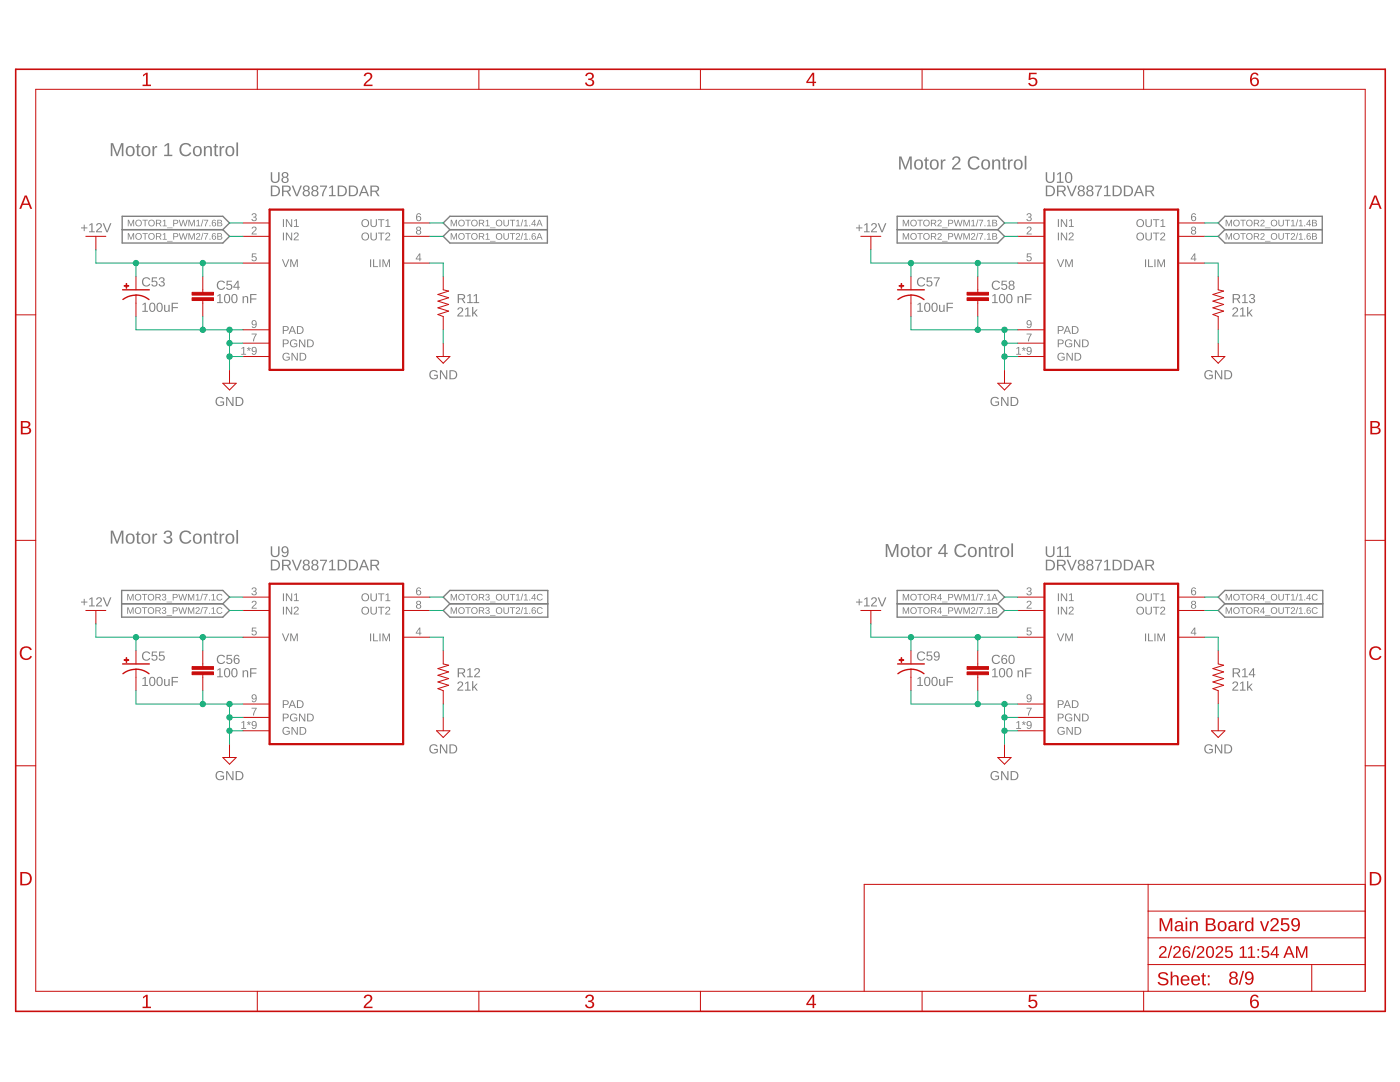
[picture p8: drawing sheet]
<svg xmlns="http://www.w3.org/2000/svg" width="279mm" height="216mm" viewBox="0 0 279 216" stroke-linecap="round" stroke-linejoin="round" font-family="sans-serif">
<g fill="#808080">
<path d="M50.4 42.7a.45 .45 0 0 1 .7-.1 .45 .45 0 0 1-.2 .7 .41 .41 0 0 1 .3 .5 .41 .41 0 0 1-.5 .3l-.5-.2v-.2h.2a.31 .31 0 0 0 .4 .3 .31 .31 0 0 0 .1-.5l-.3-.1v-.2a.3 .3 0 0 0 .4-.1 .3 .3 0 0 0-.2-.4 .3 .3 0 0 0-.4 .3l-.2-.1z"/>
<path d="M50.4 45.3a.53 .53 0 0 1 .8 .3 .53 .53 0 0 1-.5 .7l-.3 .3h.8v.2h-1l.5-.7a.33 .33 0 0 0 .3-.5 .33 .33 0 0 0-.6-.1l-.2 .1z"/>
<path d="M50.3 50.6h.9v.1h-.7l-.1 .5a.53 .53 0 0 1 .8 .3 .53 .53 0 0 1-.3 .7 .53 .53 0 0 1-.7-.4l.2-.1a.34 .34 0 0 0 .5 .2 .34 .34 0 0 0 0-.5 .34 .34 0 0 0-.5 0h-.2z"/>
<path d="M50.2 66.6h1l-.5 1.5h-.2l.1-.4 .4-1h-.8z"/>
<path d="M50.4 117.3a.45 .45 0 0 1 .7 0 .45 .45 0 0 1-.2 .7 .41 .41 0 0 1 .3 .5 .41 .41 0 0 1-.5 .3l-.5-.2v-.2h.2a.31 .31 0 0 0 .4 .2 .31 .31 0 0 0 .1-.5h-.3v-.2a.3 .3 0 0 0 .4-.1 .3 .3 0 0 0-.2-.4 .3 .3 0 0 0-.4 .2h-.2z"/>
<path d="M50.4 120a.53 .53 0 0 1 .8 .2 .53 .53 0 0 1-.5 .7l-.3 .4h.8v.1h-1l.5-.7a.33 .33 0 0 0 .3-.4 .33 .33 0 0 0-.6-.1l-.2 .1z"/>
<path d="M50.3 125.2h.9v.2h-.7l-.1 .5a.53 .53 0 0 1 .8 .2 .53 .53 0 0 1-.3 .7 .53 .53 0 0 1-.7-.4h.2a.34 .34 0 0 0 .5 .1 .34 .34 0 0 0 0-.5 .34 .34 0 0 0-.5 .1h-.2z"/>
<path d="M50.2 141.2h1l-.5 1.6h-.2l.1-.4 .4-1h-.8z"/>
<path d="M205 42.7a.45 .45 0 0 1 .8-.1 .45 .45 0 0 1-.3 .7 .41 .41 0 0 1 .4 .5 .41 .41 0 0 1-.5 .3l-.5-.2-.1-.2h.2a.31 .31 0 0 0 .5 .3 .31 .31 0 0 0 .1-.5l-.4-.1v-.2a.3 .3 0 0 0 .4-.1 .3 .3 0 0 0-.2-.4 .3 .3 0 0 0-.3 .3l-.2-.1z"/>
<path d="M205 45.3a.53 .53 0 0 1 .8 .3 .53 .53 0 0 1-.4 .7l-.3 .3h.8v.2h-1l.5-.7a.33 .33 0 0 0 .3-.5 .33 .33 0 0 0-.6-.1l-.2 .1z"/>
<path d="M204.9 50.6h.9v.1h-.7v.5a.53 .53 0 0 1 .7 .3 .53 .53 0 0 1-.3 .7 .53 .53 0 0 1-.7-.4l.2-.1a.34 .34 0 0 0 .6 .2 .34 .34 0 0 0 0-.5 .34 .34 0 0 0-.5 0h-.2z"/>
<path d="M204.9 66.6h1l-.5 1.5h-.2v-.4l.5-1h-.8z"/>
<path d="M205 117.3a.45 .45 0 0 1 .8 0 .45 .45 0 0 1-.3 .7 .41 .41 0 0 1 .4 .5 .41 .41 0 0 1-.5 .3l-.5-.2-.1-.2h.2a.31 .31 0 0 0 .5 .2 .31 .31 0 0 0 .1-.5h-.4v-.2a.3 .3 0 0 0 .4-.1 .3 .3 0 0 0-.2-.4 .3 .3 0 0 0-.3 .2h-.2z"/>
<path d="M205 120a.53 .53 0 0 1 .8 .2 .53 .53 0 0 1-.4 .7l-.3 .4h.8v.1h-1l.5-.7a.33 .33 0 0 0 .3-.4 .33 .33 0 0 0-.6-.1l-.2 .1z"/>
<path d="M204.9 125.2h.9v.2h-.7v.5a.53 .53 0 0 1 .7 .2 .53 .53 0 0 1-.3 .7 .53 .53 0 0 1-.7-.4h.2a.34 .34 0 0 0 .6 .1 .34 .34 0 0 0 0-.5 .34 .34 0 0 0-.5 .1h-.2z"/>
<path d="M204.9 141.2h1l-.5 1.6h-.2v-.4l.5-1h-.8z"/>
<path d="M22.1 28.6h.5l.8 2.2 .8-2.2h.4v2.6h-.3v-2.3l-.8 2.3h-.2l-.9-2.3v2.3h-.3zM25.3 29.4a.95 .95 0 0 1 1.2-.1 .95 .95 0 0 1 .3 1.2 .89 .89 0 0 1-1 .7 .89 .89 0 0 1-.7-1zM25.7 29.5a.91 .91 0 0 0 .3 1.4 .84 .84 0 0 0 .5-.7 .84 .84 0 0 0-.5-.8zM27.4 28.7h.3v.5h.3v.2h-.3v1.3l.1 .2h.3v.2h-.6l-.1-.1-.1-1.6h-.2v-.2h.2zM28.5 29.4a.95 .95 0 0 1 1.2-.1 .95 .95 0 0 1 .3 1.2 .89 .89 0 0 1-1 .7 .89 .89 0 0 1-.8-1zM28.8 29.5a.91 .91 0 0 0 .3 1.4 .84 .84 0 0 0 .6-.7 .84 .84 0 0 0-.6-.8zM30.4 29.2h.3l.1 .4 .1-.4 .5-.1v.3l-.4 .1-.2 .2v1.5h-.4zM32.8 29l.7-.4h.3v2.3h.6v.3h-1.6v-.3h.6v-2l-.6 .4zM36.1 28.9a1.29 1.29 0 0 1 2.1 .3l-.4 .1a.93 .93 0 0 0-1.2-.4 .93 .93 0 0 0-.4 1.2 .9 .9 0 0 0 .8 .8 .9 .9 0 0 0 .9-.5l.3 .1a1.32 1.32 0 0 1-1.9 .5 1.32 1.32 0 0 1-.3-1.9zM38.7 29.4a.95 .95 0 0 1 1.2-.1 .95 .95 0 0 1 .3 1.2 .89 .89 0 0 1-1 .7 .89 .89 0 0 1-.7-1zM39.1 29.5a.91 .91 0 0 0 .3 1.4 .84 .84 0 0 0 .5-.7 .84 .84 0 0 0-.5-.8zM40.7 29.2h.3v.3a.67 .67 0 0 1 .8-.4 .67 .67 0 0 1 .5 .7v1.4h-.3v-1.3a.48 .48 0 0 0-.6-.5 .48 .48 0 0 0-.4 .6v1.2h-.3zM42.9 28.7h.2v.5h.4v.2h-.4v1.3l.2 .2h.2v.2h-.5l-.1-.1-.1-1.6h-.2v-.2h.2zM43.8 29.2h.3l.1 .4 .1-.4 .5-.1v.3l-.4 .1-.2 .2v1.5h-.4zM45.2 29.4a.95 .95 0 0 1 1.2-.1 .95 .95 0 0 1 .3 1.2 .89 .89 0 0 1-1 .7 .89 .89 0 0 1-.7-1zM45.6 29.5a.91 .91 0 0 0 .3 1.4 .84 .84 0 0 0 .5-.7 .84 .84 0 0 0-.5-.8zM47.2 28.4h.3v2.8h-.3z"/>
<path d="M22.1 105.9h.5l.8 2.2 .8-2.2h.4v2.6h-.3v-2.3l-.8 2.3h-.2l-.9-2.3v2.3h-.3zM25.3 106.7a.95 .95 0 0 1 1.2-.1 .95 .95 0 0 1 .3 1.2 .89 .89 0 0 1-1 .7 .89 .89 0 0 1-.7-1zM25.7 106.8a.91 .91 0 0 0 .3 1.5 .84 .84 0 0 0 .5-.8 .84 .84 0 0 0-.5-.8zM27.4 106h.3v.5h.3v.2h-.3v1.3l.1 .2h.3v.3h-.6l-.1-.2-.1-1.6h-.2v-.2h.2zM28.5 106.7a.95 .95 0 0 1 1.2-.1 .95 .95 0 0 1 .3 1.2 .89 .89 0 0 1-1 .7 .89 .89 0 0 1-.8-1zM28.8 106.8a.91 .91 0 0 0 .3 1.5 .84 .84 0 0 0 .6-.8 .84 .84 0 0 0-.6-.8zM30.4 106.5h.3l.1 .4 .1-.4h.5v.3h-.4l-.2 .3v1.4h-.4zM32.9 106a.78 .78 0 0 1 1.1-.1 .78 .78 0 0 1 .2 1l-.4 .2a.7 .7 0 0 1 .6 .9 .7 .7 0 0 1-.9 .5l-.4-.1-.3-.2-.2-.4h.4a.53 .53 0 0 0 .7 .4 .53 .53 0 0 0 .2-.8l-.7-.1v-.3a.5 .5 0 0 0 .8-.2 .5 .5 0 0 0-.4-.7 .5 .5 0 0 0-.6 .4h-.3zM36.1 106.2a1.29 1.29 0 0 1 2.1 .3l-.4 .1a.93 .93 0 0 0-1.2-.4 .93 .93 0 0 0-.4 1.3 .9 .9 0 0 0 .8 .7 .9 .9 0 0 0 .9-.5l.3 .1a1.32 1.32 0 0 1-1.9 .5 1.32 1.32 0 0 1-.3-1.9zM38.7 106.7a.95 .95 0 0 1 1.2-.1 .95 .95 0 0 1 .3 1.2 .89 .89 0 0 1-1 .7 .89 .89 0 0 1-.7-1zM39.1 106.8a.91 .91 0 0 0 .3 1.5 .84 .84 0 0 0 .5-.8 .84 .84 0 0 0-.5-.8zM40.7 106.5h.3v.3a.67 .67 0 0 1 .8-.3 .67 .67 0 0 1 .5 .7v1.3h-.3v-1.3a.48 .48 0 0 0-.6-.5 .48 .48 0 0 0-.4 .6v1.2h-.3zM42.9 106h.2v.5h.4v.2h-.4v1.3l.2 .2h.2v.3h-.5l-.1-.2-.1-1.6h-.2v-.2h.2zM43.8 106.5h.3l.1 .4 .1-.4h.5v.3h-.4l-.2 .3v1.4h-.4zM45.2 106.7a.95 .95 0 0 1 1.2-.1 .95 .95 0 0 1 .3 1.2 .89 .89 0 0 1-1 .7 .89 .89 0 0 1-.7-1zM45.6 106.8a.91 .91 0 0 0 .3 1.5 .84 .84 0 0 0 .5-.8 .84 .84 0 0 0-.5-.8zM47.2 105.7h.3v2.8h-.3z"/>
<path d="M179.4 31.2h.5l.8 2.2 .8-2.2h.5v2.6h-.4l.1-2.3-.9 2.3h-.2l-.9-2.3v2.3h-.3zM182.6 32.1a.95 .95 0 0 1 1.3-.2 .95 .95 0 0 1 .3 1.2 .89 .89 0 0 1-1.1 .7 .89 .89 0 0 1-.7-1zM183 32.1a.91 .91 0 0 0 .3 1.5 .84 .84 0 0 0 .6-.8 .84 .84 0 0 0-.6-.8zM184.8 31.4h.2v.4h.3v.3h-.3v1.2l.1 .3h.3v.2h-.6l-.1-.1-.1-1.6h-.2v-.3h.3zM185.8 32.1a.95 .95 0 0 1 1.2-.2 .95 .95 0 0 1 .3 1.2 .89 .89 0 0 1-1 .7 .89 .89 0 0 1-.7-1zM186.1 32.1a.91 .91 0 0 0 .3 1.5 .84 .84 0 0 0 .6-.8 .84 .84 0 0 0-.5-.8zM187.8 31.8h.3v.4l.2-.3 .4-.1v.3h-.4l-.2 .3v1.4h-.3zM190.3 31.4a.84 .84 0 0 1 1.3 .1 .84 .84 0 0 1-.5 1.3l-.7 .7h1.3v.3h-1.7a3.5 3.5 0 0 1 1.3-1.6 .49 .49 0 0 0-.3-.7 .49 .49 0 0 0-.7 .4h-.3zM193.5 31.5a1.29 1.29 0 0 1 2 .3l-.3 .1a.93 .93 0 0 0-1.3-.3 .93 .93 0 0 0-.4 1.2 .9 .9 0 0 0 .8 .8 .9 .9 0 0 0 .9-.6l.3 .2a1.32 1.32 0 0 1-1.9 .4 1.32 1.32 0 0 1-.3-1.9zM196 32.1a.95 .95 0 0 1 1.3-.2 .95 .95 0 0 1 .3 1.2 .89 .89 0 0 1-1.1 .7 .89 .89 0 0 1-.7-1zM196.4 32.1a.91 .91 0 0 0 .3 1.5 .84 .84 0 0 0 .6-.8 .84 .84 0 0 0-.6-.8zM198 31.8h.3v.4a.67 .67 0 0 1 .8-.4 .67 .67 0 0 1 .5 .7v1.3h-.3v-1.2a.48 .48 0 0 0-.6-.6 .48 .48 0 0 0-.3 .7v1.1h-.4zM200.3 31.4h.2v.4h.3v.3h-.3v1.2l.1 .3h.3v.2h-.6l-.1-.1-.1-1.6h-.2v-.3h.3zM201.2 31.8h.3v.4l.2-.3 .4-.1v.3h-.4l-.2 .3v1.4h-.3zM202.5 32.1a.95 .95 0 0 1 1.3-.2 .95 .95 0 0 1 .3 1.2 .89 .89 0 0 1-1.1 .7 .89 .89 0 0 1-.7-1zM202.9 32.1a.91 .91 0 0 0 .3 1.5 .84 .84 0 0 0 .5-.8 .84 .84 0 0 0-.5-.8zM204.5 31.1h.3v2.7h-.3z"/>
<path d="M176.8 108.6h.4l.8 2.2 .8-2.2h.5v2.5h-.3v-2.2l-.8 2.2h-.3l-.8-2.2v2.2h-.3zM180 109.4a.95 .95 0 0 1 1.2-.1 .95 .95 0 0 1 .3 1.2 .89 .89 0 0 1-1 .7 .89 .89 0 0 1-.7-1.1zM180.3 109.4a.91 .91 0 0 0 .3 1.5 .84 .84 0 0 0 .6-.7 .84 .84 0 0 0-.5-.8zM182.1 108.7h.2v.5h.4v.2h-.4v1.3l.1 .2h.3v.2h-.5l-.2-.1v-1.6h-.2v-.2h.2zM183.1 109.4a.95 .95 0 0 1 1.3-.1 .95 .95 0 0 1 .3 1.2 .89 .89 0 0 1-1.1 .7 .89 .89 0 0 1-.7-1.1zM183.5 109.4a.91 .91 0 0 0 .3 1.5 .84 .84 0 0 0 .5-.7 .84 .84 0 0 0-.5-.8zM185.1 109.2h.3v.4l.2-.4 .4-.1v.3l-.3 .1-.2 .2-.1 1.4h-.3zM188.4 108.6h.4v1.7h.3v.3h-.3v.5h-.4v-.5h-1.2v-.3zM188.4 108.9l-.9 1.4h.9zM190.8 108.9a1.29 1.29 0 0 1 2 .3l-.3 .1a.93 .93 0 0 0-1.2-.4 .93 .93 0 0 0-.4 1.2 .9 .9 0 0 0 .7 .8 .9 .9 0 0 0 1-.5l.3 .1a1.32 1.32 0 0 1-1.9 .5 1.32 1.32 0 0 1-.3-1.9zM193.4 109.4a.95 .95 0 0 1 1.2-.1 .95 .95 0 0 1 .3 1.2 .89 .89 0 0 1-1 .7 .89 .89 0 0 1-.7-1.1zM193.7 109.4a.91 .91 0 0 0 .3 1.5 .84 .84 0 0 0 .6-.7 .84 .84 0 0 0-.5-.8zM195.3 109.2h.4v.3a.67 .67 0 0 1 .7-.4 .67 .67 0 0 1 .5 .7v1.3h-.3v-1.2a.48 .48 0 0 0-.5-.6 .48 .48 0 0 0-.4 .7v1.1h-.3zM197.6 108.7h.2v.5h.4v.2h-.4v1.3l.1 .2h.3v.2h-.5l-.2-.1v-1.6h-.3v-.2h.3zM198.5 109.2h.3v.4l.2-.4 .4-.1v.3l-.3 .1-.2 .2-.1 1.4h-.3zM199.9 109.4a.95 .95 0 0 1 1.2-.1 .95 .95 0 0 1 .3 1.2 .89 .89 0 0 1-1 .7 .89 .89 0 0 1-.8-1.1zM200.2 109.4a.91 .91 0 0 0 .3 1.5 .84 .84 0 0 0 .6-.7 .84 .84 0 0 0-.6-.8zM201.8 108.4h.4v2.7h-.4z"/>
<path d="M54.1 37a1.65 1.65 0 0 1 1.7 .5 1.08 1.08 0 0 1-1 1.7h-.7zM54.3 37.3v1.6a.9 .9 0 0 0 1.3-.8 .9 .9 0 0 0-1.3-.8zM56.3 37h1a.62 .62 0 0 1 .7 .5 .62 .62 0 0 1-.5 .7l.6 1h-.3l-.6-.9h-.6v.9h-.3zM56.6 37.3v.7h.7a.4 .4 0 0 0 .4-.4 .4 .4 0 0 0-.4-.3zM58.2 37h.3l.7 1.9 .7-1.9h.4l-.9 2.2h-.3zM60.6 37.1a.63 .63 0 0 1 .9 0 .63 .63 0 0 1 .1 .9h-.2a.62 .62 0 0 1 .4 .9 .62 .62 0 0 1-.9 .3 .58 .58 0 0 1-.5-.6 .58 .58 0 0 1 .4-.6l-.3-.3zM60.7 37.6a.4 .4 0 0 0 .8 0 .4 .4 0 0 0-.8 0zM60.7 38.6a.45 .45 0 0 0 .9 0 .45 .45 0 0 0-.9 0zM62.3 37.1a.63 .63 0 0 1 1 0 .63 .63 0 0 1 0 .9h-.2a.62 .62 0 0 1 .4 .9 .62 .62 0 0 1-.9 .3 .58 .58 0 0 1-.5-.6 .58 .58 0 0 1 .4-.6l-.3-.3zM62.4 37.6a.4 .4 0 0 0 .8 0 .4 .4 0 0 0-.8 0zM62.4 38.6a.45 .45 0 0 0 .9 0 .45 .45 0 0 0-.9 0zM63.9 37h1.4l-.6 1.4-.2 .8h-.2v-.6l.7-1.3h-1.1zM65.7 37.4l.5-.4h.3v1.9h.5v.3h-1.3v-.3h.5v-1.6l-.5 .3zM67.4 37a1.65 1.65 0 0 1 1.7 .5 1.08 1.08 0 0 1-.9 1.7h-.8zM67.7 37.3v1.6a.9 .9 0 0 0 1.2-.8 .9 .9 0 0 0-1.2-.8zM69.6 37a1.65 1.65 0 0 1 1.7 .5 1.08 1.08 0 0 1-.9 1.7h-.8zM69.9 37.3v1.6a.9 .9 0 0 0 1.3-.8 .9 .9 0 0 0-1.3-.8zM72.5 37h.3l.9 2.2h-.3l-.3-.7h-.9l-.3 .7h-.3zM72.6 37.2l-.4 1.1h.8zM73.9 37h1a.62 .62 0 0 1 .8 .5 .62 .62 0 0 1-.6 .7l.7 1h-.4l-.5-.9h-.7v.9h-.3zM74.2 37.3v.7h.7a.4 .4 0 0 0 .5-.4 .4 .4 0 0 0-.5-.3z"/>
<path d="M16.7 44.8h.2v.6h.5v.2h-.5v.5h-.2v-.5h-.5v-.2h.5zM17.8 44.8l.7-.3v1.7h.4v.1h-1.1v-.1h.4v-1.4l-.4 .3zM19.4 44.6a.58 .58 0 0 1 .9 .2 .58 .58 0 0 1-.4 .8l-.5 .6h1v.1h-1.2v-.3l.5-.5a.39 .39 0 0 0 .4-.5 .39 .39 0 0 0-.7-.1v.1h-.2zM20.5 44.5h.3l.6 1.6 .6-1.6h.2l-.7 1.8h-.3z"/>
<path d="M91.5 61.4a.58 .58 0 0 1 .9 .2 .58 .58 0 0 1-.4 .8l-.5 .6h1v.2h-1.2v-.4l.5-.5a.39 .39 0 0 0 .4-.5 .39 .39 0 0 0-.7-.1v.1h-.2zM92.8 61.6l.7-.3v1.7h.4v.2h-1.1v-.2h.4v-1.4l-.4 .3zM94.2 61.2h.3v1.2l.6-.6h.2l-.5 .6 .6 .8h-.3l-.5-.7-.1 .2v.5h-.3z"/>
<path d="M28.5 60.7l.6-.3v1.6h.4v.2h-1.1v-.2h.5v-1.4l-.4 .3zM30 60.5a.68 .68 0 0 1 .8 0 .68 .68 0 0 1 .2 .8 .68 .68 0 0 1-.6 .9 .68 .68 0 0 1-.6-.9zM30.2 60.6a1.02 1.02 0 0 0 .2 1.5 .9 .9 0 0 0 0-1.5zM31.5 60.5a.68 .68 0 0 1 .8 0 .68 .68 0 0 1 .2 .8 .68 .68 0 0 1-.7 .9 .68 .68 0 0 1-.6-.9zM31.7 60.6a1.02 1.02 0 0 0 .1 1.5 .9 .9 0 0 0 .1-1.5zM32.7 60.8h.3v.9a.34 .34 0 0 0 .4 .4 .34 .34 0 0 0 .2-.5v-.8h.3v1.4h-.3v-.2a.47 .47 0 0 1-.5 .2 .47 .47 0 0 1-.4-.4zM34.3 60.4h1.2v.2h-1v.7h1v.2h-1v.7h-.2z"/>
<path d="M43.4 59l.6-.3v1.6h.5v.2h-1.2v-.2h.5v-1.4l-.4 .3zM45 58.8a.68 .68 0 0 1 .8 0 .68 .68 0 0 1 .1 .8 .68 .68 0 0 1-.6 .9 .68 .68 0 0 1-.6-.9zM45.1 58.9a1.02 1.02 0 0 0 .2 1.4 .9 .9 0 0 0 0-1.5zM46.4 58.8a.68 .68 0 0 1 .8 0 .68 .68 0 0 1 .2 .8 .68 .68 0 0 1-.6 .9 .68 .68 0 0 1-.6-.9zM46.6 58.9a1.02 1.02 0 0 0 .2 1.4 .9 .9 0 0 0 0-1.5zM48.4 59.1h.2v.2a.47 .47 0 0 1 .6-.2 .47 .47 0 0 1 .3 .5v.9h-.2v-.9a.34 .34 0 0 0-.4-.4 .34 .34 0 0 0-.2 .5v.8h-.3zM49.9 58.7h1.3v.2h-1v.7h1v.2h-1v.7h-.3z"/>
<path d="M54.1 111.7a1.65 1.65 0 0 1 1.7 .5 1.08 1.08 0 0 1-1 1.6h-.7zM54.3 111.9v1.7a.9 .9 0 0 0 1.3-.9 .9 .9 0 0 0-1.3-.8zM56.3 111.7h1a.62 .62 0 0 1 .7 .5 .62 .62 0 0 1-.5 .7l.6 .9h-.3l-.6-.9h-.6v.9h-.3zM56.6 111.9v.8h.7a.4 .4 0 0 0 .4-.4 .4 .4 0 0 0-.4-.4zM58.2 111.7h.3l.7 1.9 .7-1.9h.4l-.9 2.1h-.3zM60.6 111.8a.63 .63 0 0 1 .9-.1 .63 .63 0 0 1 .1 .9l-.2 .1a.62 .62 0 0 1 .4 .8 .62 .62 0 0 1-.9 .3 .58 .58 0 0 1-.5-.5 .58 .58 0 0 1 .4-.6l-.3-.3zM60.7 112.2a.4 .4 0 0 0 .8 0 .4 .4 0 0 0-.8 0zM60.7 113.2a.45 .45 0 0 0 .9 0 .45 .45 0 0 0-.9 0zM62.3 111.8a.63 .63 0 0 1 1-.1 .63 .63 0 0 1 0 .9l-.2 .1a.62 .62 0 0 1 .4 .8 .62 .62 0 0 1-.9 .3 .58 .58 0 0 1-.5-.5 .58 .58 0 0 1 .4-.6l-.3-.3zM62.4 112.2a.4 .4 0 0 0 .8 0 .4 .4 0 0 0-.8 0zM62.4 113.2a.45 .45 0 0 0 .9 0 .45 .45 0 0 0-.9 0zM63.9 111.7h1.4l-.6 1.4-.2 .7h-.2v-.5l.7-1.4h-1.1zM65.7 112l.5-.3h.3v1.9h.5v.2h-1.3v-.2h.5v-1.7l-.5 .4zM67.4 111.7a1.65 1.65 0 0 1 1.7 .5 1.08 1.08 0 0 1-.9 1.6h-.8zM67.7 111.9v1.7a.9 .9 0 0 0 1.2-.9 .9 .9 0 0 0-1.2-.8zM69.6 111.7a1.65 1.65 0 0 1 1.7 .5 1.08 1.08 0 0 1-.9 1.6h-.8zM69.9 111.9v1.7a.9 .9 0 0 0 1.3-.9 .9 .9 0 0 0-1.3-.8zM72.5 111.7h.3l.9 2.1h-.3l-.3-.6h-.9l-.3 .6h-.3zM72.6 111.9l-.4 1.1h.8zM73.9 111.7h1a.62 .62 0 0 1 .8 .5 .62 .62 0 0 1-.6 .7l.7 .9h-.4l-.5-.9h-.7v.9h-.3zM74.2 111.9v.8h.7a.4 .4 0 0 0 .5-.4 .4 .4 0 0 0-.5-.4z"/>
<path d="M16.7 119.5h.2v.5h.5v.2h-.5v.6h-.2v-.6h-.5v-.2h.5zM17.8 119.5l.7-.3v1.6h.4v.2h-1.1v-.2h.4v-1.4l-.4 .3zM19.4 119.3a.58 .58 0 0 1 .9 .1 .58 .58 0 0 1-.4 .9l-.5 .5h1v.2h-1.2v-.3l.5-.5a.39 .39 0 0 0 .4-.5 .39 .39 0 0 0-.7-.2v.2l-.2-.1zM20.5 119.2h.3l.6 1.6 .6-1.6h.2l-.7 1.8h-.3z"/>
<path d="M91.5 136.1a.58 .58 0 0 1 .9 .1 .58 .58 0 0 1-.4 .9l-.5 .5h1v.2h-1.2v-.3l.5-.5a.39 .39 0 0 0 .4-.5 .39 .39 0 0 0-.7-.2v.2h-.2zM92.8 136.3l.7-.3v1.6h.4v.2h-1.1v-.2h.4v-1.4l-.4 .3zM94.2 135.9h.3v1.2l.6-.7h.2l-.5 .6 .6 .8h-.3l-.5-.6-.1 .1v.5h-.3z"/>
<path d="M28.5 135.4l.6-.3v1.6h.4v.2h-1.1v-.2h.5v-1.4l-.4 .3zM30 135.1a.68 .68 0 0 1 .8 .1 .68 .68 0 0 1 .2 .8 .68 .68 0 0 1-.6 .9 .68 .68 0 0 1-.6-.9zM30.2 135.3a1.02 1.02 0 0 0 .2 1.4 .9 .9 0 0 0 0-1.5zM31.5 135.1a.68 .68 0 0 1 .8 .1 .68 .68 0 0 1 .2 .8 .68 .68 0 0 1-.7 .9 .68 .68 0 0 1-.6-.9zM31.7 135.3a1.02 1.02 0 0 0 .1 1.4 .9 .9 0 0 0 .1-1.5zM32.7 135.5h.3v.9a.34 .34 0 0 0 .4 .3 .34 .34 0 0 0 .2-.4v-.8h.3v1.4h-.3v-.3a.47 .47 0 0 1-.5 .3 .47 .47 0 0 1-.4-.5zM34.3 135.1h1.2v.2h-1v.6h1v.2h-1v.8h-.2z"/>
<path d="M43.4 133.6l.6-.3v1.6h.5v.2h-1.2v-.2h.5v-1.3l-.4 .2zM45 133.4a.68 .68 0 0 1 .8 .1 .68 .68 0 0 1 .1 .7 .68 .68 0 0 1-.6 1 .68 .68 0 0 1-.6-1zM45.1 133.5a1.02 1.02 0 0 0 .2 1.5 .9 .9 0 0 0 0-1.5zM46.4 133.4a.68 .68 0 0 1 .8 .1 .68 .68 0 0 1 .2 .7 .68 .68 0 0 1-.6 1 .68 .68 0 0 1-.6-1zM46.6 133.5a1.02 1.02 0 0 0 .2 1.5 .9 .9 0 0 0 0-1.5zM48.4 133.8h.2v.2a.47 .47 0 0 1 .6-.3 .47 .47 0 0 1 .3 .5v.9h-.2v-.8a.34 .34 0 0 0-.4-.4 .34 .34 0 0 0-.2 .4v.8h-.3zM49.9 133.3h1.3v.2h-1v.7h1v.2h-1v.7h-.3z"/>
<path d="M208.7 37a1.65 1.65 0 0 1 1.7 .5 1.08 1.08 0 0 1-.9 1.7h-.8zM209 37.3v1.6a.9 .9 0 0 0 1.3-.8 .9 .9 0 0 0-1.3-.8zM210.9 37h1a.62 .62 0 0 1 .8 .5 .62 .62 0 0 1-.5 .7l.6 1h-.4l-.5-.9h-.7v.9h-.3zM211.2 37.3v.7h.7a.4 .4 0 0 0 .5-.4 .4 .4 0 0 0-.5-.3zM212.9 37h.3l.7 1.9 .7-1.9h.3l-.9 2.2h-.3zM215.3 37.1a.63 .63 0 0 1 .9 0 .63 .63 0 0 1 0 .9h-.1a.62 .62 0 0 1 .3 .9 .62 .62 0 0 1-.8 .3 .58 .58 0 0 1-.5-.6 .58 .58 0 0 1 .4-.6l-.4-.3zM215.4 37.6a.4 .4 0 0 0 .8 0 .4 .4 0 0 0-.8 0zM215.3 38.6a.45 .45 0 0 0 .9 0 .45 .45 0 0 0-.9 0zM217 37.1a.63 .63 0 0 1 .9 0 .63 .63 0 0 1 .1 .9h-.2a.62 .62 0 0 1 .4 .9 .62 .62 0 0 1-.9 .3 .58 .58 0 0 1-.5-.6 .58 .58 0 0 1 .4-.6l-.3-.3zM217.1 37.6a.4 .4 0 0 0 .8 0 .4 .4 0 0 0-.8 0zM217.1 38.6a.44 .44 0 0 0 .8 0 .44 .44 0 0 0-.8 0zM218.5 37h1.4l-.6 1.4-.1 .8h-.3l.1-.6 .7-1.3h-1.2zM220.4 37.4l.5-.4h.2v1.9h.5v.3h-1.3v-.3h.6v-1.6l-.5 .3zM222.1 37a1.65 1.65 0 0 1 1.7 .5 1.08 1.08 0 0 1-1 1.7h-.7zM222.3 37.3v1.6a.9 .9 0 0 0 1.3-.8 .9 .9 0 0 0-1.3-.8zM224.3 37a1.65 1.65 0 0 1 1.7 .5 1.08 1.08 0 0 1-.9 1.7h-.8zM224.6 37.3v1.6a.9 .9 0 0 0 1.2-.8 .9 .9 0 0 0-1.2-.8zM227.1 37h.4l.8 2.2h-.3l-.2-.7h-1l-.2 .7h-.3zM227.3 37.2l-.4 1.1h.8zM228.6 37h1a.62 .62 0 0 1 .7 .5 .62 .62 0 0 1-.5 .7l.6 1h-.3l-.6-.9h-.6v.9h-.3zM228.9 37.3v.7h.7a.4 .4 0 0 0 .4-.4 .4 .4 0 0 0-.5-.3z"/>
<path d="M171.4 44.8h.2v.6h.5v.2h-.5v.5h-.2v-.5h-.6v-.2h.6zM172.5 44.8l.6-.3v1.7h.5v.1h-1.2v-.1h.5v-1.4l-.4 .3zM174 44.6a.58 .58 0 0 1 .9 .2 .58 .58 0 0 1-.3 .8l-.5 .6h.9v.1h-1.2l.1-.3 .5-.5a.39 .39 0 0 0 .3-.5 .39 .39 0 0 0-.6-.1v.1h-.3zM175.2 44.5h.2l.6 1.6 .6-1.6h.3l-.7 1.8h-.3z"/>
<path d="M246.1 61.4a.58 .58 0 0 1 .9 .2 .58 .58 0 0 1-.3 .8l-.5 .6h.9v.2h-1.2l.1-.4 .5-.5a.39 .39 0 0 0 .3-.5 .39 .39 0 0 0-.6-.1v.1h-.3zM247.5 61.6l.6-.3v1.7h.5v.2h-1.1v-.2h.4v-1.4l-.4 .3zM248.9 61.2h.2v1.2l.6-.6h.3l-.6 .6 .6 .8h-.2l-.5-.7-.2 .2v.5h-.2z"/>
<path d="M183.1 60.7l.7-.3v1.6h.4v.2h-1.1v-.2h.4v-1.4l-.4 .3zM184.7 60.5a.68 .68 0 0 1 .8 0 .68 .68 0 0 1 .2 .8 .68 .68 0 0 1-.7 .9 .68 .68 0 0 1-.6-.9zM184.9 60.6a1.02 1.02 0 0 0 .1 1.5 .9 .9 0 0 0 .1-1.5zM186.2 60.5a.68 .68 0 0 1 .7 0 .68 .68 0 0 1 .2 .8 .68 .68 0 0 1-.6 .9 .68 .68 0 0 1-.6-.9zM186.3 60.6a1.02 1.02 0 0 0 .2 1.5 .9 .9 0 0 0 0-1.5zM187.4 60.8h.2v.9a.34 .34 0 0 0 .4 .4 .34 .34 0 0 0 .3-.5v-.8h.2v1.4h-.2v-.2a.47 .47 0 0 1-.5 .2 .47 .47 0 0 1-.4-.4zM188.9 60.4h1.3v.2h-1v.7h1v.2h-1v.7h-.3z"/>
<path d="M198 59l.7-.3v1.6h.4v.2h-1.1v-.2h.5v-1.4l-.5 .3zM199.6 58.8a.68 .68 0 0 1 .8 0 .68 .68 0 0 1 .2 .8 .68 .68 0 0 1-.6 .9 .68 .68 0 0 1-.6-.9zM199.8 58.9a1.02 1.02 0 0 0 .2 1.4 .9 .9 0 0 0 0-1.5zM201.1 58.8a.68 .68 0 0 1 .8 0 .68 .68 0 0 1 .2 .8 .68 .68 0 0 1-.7 .9 .68 .68 0 0 1-.6-.9zM201.3 58.9a1.02 1.02 0 0 0 .1 1.4 .9 .9 0 0 0 0-1.5zM203.1 59.1h.2v.2a.47 .47 0 0 1 .5-.2 .47 .47 0 0 1 .4 .5v.9h-.2v-.9a.34 .34 0 0 0-.4-.4 .34 .34 0 0 0-.3 .5v.8h-.2zM204.6 58.7h1.3v.2h-1.1v.7h1v.2h-1v.7h-.2z"/>
<path d="M208.7 111.7a1.65 1.65 0 0 1 1.7 .5 1.08 1.08 0 0 1-.9 1.6h-.8zM209 111.9v1.7a.9 .9 0 0 0 1.3-.9 .9 .9 0 0 0-1.3-.8zM210.9 111.7h1a.62 .62 0 0 1 .8 .5 .62 .62 0 0 1-.5 .7l.6 .9h-.4l-.5-.9h-.7v.9h-.3zM211.2 111.9v.8h.7a.4 .4 0 0 0 .5-.4 .4 .4 0 0 0-.5-.4zM212.9 111.7h.3l.7 1.9 .7-1.9h.3l-.9 2.1h-.3zM215.3 111.8a.63 .63 0 0 1 .9-.1 .63 .63 0 0 1 0 .9l-.1 .1a.62 .62 0 0 1 .3 .8 .62 .62 0 0 1-.8 .3 .58 .58 0 0 1-.5-.5 .58 .58 0 0 1 .4-.6l-.4-.3zM215.4 112.2a.4 .4 0 0 0 .8 0 .4 .4 0 0 0-.8 0zM215.3 113.2a.45 .45 0 0 0 .9 0 .45 .45 0 0 0-.9 0zM217 111.8a.63 .63 0 0 1 .9-.1 .63 .63 0 0 1 .1 .9l-.2 .1a.62 .62 0 0 1 .4 .8 .62 .62 0 0 1-.9 .3 .58 .58 0 0 1-.5-.5 .58 .58 0 0 1 .4-.6l-.3-.3zM217.1 112.2a.4 .4 0 0 0 .8 0 .4 .4 0 0 0-.8 0zM217.1 113.2a.44 .44 0 0 0 .8 0 .44 .44 0 0 0-.8 0zM218.5 111.7h1.4l-.6 1.4-.1 .7h-.3l.1-.5 .7-1.4h-1.2zM220.4 112l.5-.3h.2v1.9h.5v.2h-1.3v-.2h.6v-1.7l-.5 .4zM222.1 111.7a1.65 1.65 0 0 1 1.7 .5 1.08 1.08 0 0 1-1 1.6h-.7zM222.3 111.9v1.7a.9 .9 0 0 0 1.3-.9 .9 .9 0 0 0-1.3-.8zM224.3 111.7a1.65 1.65 0 0 1 1.7 .5 1.08 1.08 0 0 1-.9 1.6h-.8zM224.6 111.9v1.7a.9 .9 0 0 0 1.2-.9 .9 .9 0 0 0-1.2-.8zM227.1 111.7h.4l.8 2.1h-.3l-.2-.6h-1l-.2 .6h-.3zM227.3 111.9l-.4 1.1h.8zM228.6 111.7h1a.62 .62 0 0 1 .7 .5 .62 .62 0 0 1-.5 .7l.6 .9h-.3l-.6-.9h-.6v.9h-.3zM228.9 111.9v.8h.7a.4 .4 0 0 0 .4-.4 .4 .4 0 0 0-.5-.4z"/>
<path d="M171.4 119.5h.2v.5h.5v.2h-.5v.6h-.2v-.6h-.6v-.2h.6zM172.5 119.5l.6-.3v1.6h.5v.2h-1.2v-.2h.5v-1.4l-.4 .3zM174 119.3a.58 .58 0 0 1 .9 .1 .58 .58 0 0 1-.3 .9l-.5 .5h.9v.2h-1.2l.1-.3 .5-.5a.39 .39 0 0 0 .3-.5 .39 .39 0 0 0-.6-.2v.2l-.3-.1zM175.2 119.2h.2l.6 1.6 .6-1.6h.3l-.7 1.8h-.3z"/>
<path d="M246.1 136.1a.58 .58 0 0 1 .9 .1 .58 .58 0 0 1-.3 .9l-.5 .5h.9v.2h-1.2l.1-.3 .5-.5a.39 .39 0 0 0 .3-.5 .39 .39 0 0 0-.6-.2v.2h-.3zM247.5 136.3l.6-.3v1.6h.5v.2h-1.1v-.2h.4v-1.4l-.4 .3zM248.9 135.9h.2v1.2l.6-.7h.3l-.6 .6 .6 .8h-.2l-.5-.6-.2 .1v.5h-.2z"/>
<path d="M183.1 135.4l.7-.3v1.6h.4v.2h-1.1v-.2h.4v-1.4l-.4 .3zM184.7 135.1a.68 .68 0 0 1 .8 .1 .68 .68 0 0 1 .2 .8 .68 .68 0 0 1-.7 .9 .68 .68 0 0 1-.6-.9zM184.9 135.3a1.02 1.02 0 0 0 .1 1.4 .9 .9 0 0 0 .1-1.5zM186.2 135.1a.68 .68 0 0 1 .7 .1 .68 .68 0 0 1 .2 .8 .68 .68 0 0 1-.6 .9 .68 .68 0 0 1-.6-.9zM186.3 135.3a1.02 1.02 0 0 0 .2 1.4 .9 .9 0 0 0 0-1.5zM187.4 135.5h.2v.9a.34 .34 0 0 0 .4 .3 .34 .34 0 0 0 .3-.4v-.8h.2v1.4h-.2v-.3a.47 .47 0 0 1-.5 .3 .47 .47 0 0 1-.4-.5zM188.9 135.1h1.3v.2h-1v.6h1v.2h-1v.8h-.3z"/>
<path d="M198 133.6l.7-.3v1.6h.4v.2h-1.1v-.2h.5v-1.3l-.5 .2zM199.6 133.4a.68 .68 0 0 1 .8 .1 .68 .68 0 0 1 .2 .7 .68 .68 0 0 1-.6 1 .68 .68 0 0 1-.6-1zM199.8 133.5a1.02 1.02 0 0 0 .2 1.5 .9 .9 0 0 0 0-1.5zM201.1 133.4a.68 .68 0 0 1 .8 .1 .68 .68 0 0 1 .2 .7 .68 .68 0 0 1-.7 1 .68 .68 0 0 1-.6-1zM201.3 133.5a1.02 1.02 0 0 0 .1 1.5 .9 .9 0 0 0 0-1.5zM203.1 133.8h.2v.2a.47 .47 0 0 1 .5-.3 .47 .47 0 0 1 .4 .5v.9h-.2v-.8a.34 .34 0 0 0-.4-.4 .34 .34 0 0 0-.3 .4v.8h-.2zM204.6 133.3h1.3v.2h-1.1v.7h1v.2h-1v.7h-.2z"/>
<path d="M85.9 148.7a.94 .94 0 0 1 1.4 .2l-.2 .1a.71 .71 0 0 0-1 0 .71 .71 0 0 0 0 1 .71 .71 0 0 0 1 0l.1-.4h-.6v-.2h.8v.7a.99 .99 0 0 1-1.4 .1 .99 .99 0 0 1-.1-1.5zM87.8 148.5h.3l1 1.6-.1-1.6h.3v1.8h-.3l-1-1.5v1.5h-.2zM89.7 148.5h.6a.9 .9 0 0 1 .9 .9 .9 .9 0 0 1-.8 .9h-.7zM89.9 148.7v1.4a.77 .77 0 0 0 1.1-.7 .77 .77 0 0 0-1.1-.7z"/>
<path d="M85.9 74.1a.94 .94 0 0 1 1.4 .2h-.2a.71 .71 0 0 0-1 0 .71 .71 0 0 0 0 1 .71 .71 0 0 0 1 .1l.1-.4h-.6v-.2h.8v.6a.99 .99 0 0 1-1.4 .1 .99 .99 0 0 1-.1-1.4zM87.8 73.9h.3l1 1.5-.1-1.5h.3v1.8h-.3l-1-1.6v1.6h-.2zM89.7 73.9h.6a.9 .9 0 0 1 .9 .8 .9 .9 0 0 1-.8 1h-.7zM89.9 74.1v1.4a.77 .77 0 0 0 1.1-.7 .77 .77 0 0 0-1.1-.7z"/>
<path d="M43.2 79.4a.94 .94 0 0 1 1.5 .2l-.3 .1a.71 .71 0 0 0-.9-.1 .71 .71 0 0 0-.1 1 .71 .71 0 0 0 1 .1l.1-.4h-.5v-.2h.7v.6a.99 .99 0 0 1-1.4 .1 .99 .99 0 0 1-.1-1.4zM45.1 79.2h.3l1 1.6v-1.6h.2v1.8h-.3l-1-1.5 .1 1.5h-.3zM47 79.2h.6a.9 .9 0 0 1 1 .9 .9 .9 0 0 1-.9 .9h-.7zM47.3 79.4v1.4a.77 .77 0 0 0 1-.7 .77 .77 0 0 0-1-.7z"/>
<path d="M43.2 154.1a.94 .94 0 0 1 1.5 .2h-.3a.71 .71 0 0 0-.9 0 .71 .71 0 0 0-.1 1 .71 .71 0 0 0 1 .1l.1-.4h-.5v-.2h.7v.6a.99 .99 0 0 1-1.4 .1 .99 .99 0 0 1-.1-1.4zM45.1 153.9h.3l1 1.5v-1.5h.2v1.8h-.3l-1-1.6 .1 1.6h-.3zM47 153.9h.6a.9 .9 0 0 1 1 .8 .9 .9 0 0 1-.9 1h-.7zM47.3 154.1v1.4a.77 .77 0 0 0 1-.7 .77 .77 0 0 0-1-.7z"/>
<path d="M197.9 154.1a.94 .94 0 0 1 1.4 .2h-.2a.71 .71 0 0 0-1 0 .71 .71 0 0 0 0 1 .71 .71 0 0 0 .9 .1l.2-.4h-.6v-.2h.8v.6a.99 .99 0 0 1-1.4 .1 .99 .99 0 0 1-.1-1.4zM199.8 153.9h.3l1 1.5-.1-1.5h.3v1.8h-.3l-1-1.6v1.6h-.2zM201.7 153.9h.6a.9 .9 0 0 1 .9 .8 .9 .9 0 0 1-.8 1h-.7zM201.9 154.1v1.4a.77 .77 0 0 0 1.1-.7 .77 .77 0 0 0-1.1-.7z"/>
<path d="M240.6 148.7a.94 .94 0 0 1 1.4 .2l-.2 .1a.71 .71 0 0 0-1 0 .71 .71 0 0 0-.1 1 .71 .71 0 0 0 1 0l.1-.4h-.5v-.2h.7v.7a.99 .99 0 0 1-1.4 .1 .99 .99 0 0 1 0-1.5zM242.5 148.5h.2l1 1.6v-1.6h.2v1.8h-.3l-.9-1.5v1.5h-.2zM244.4 148.5h.6a.9 .9 0 0 1 .9 .9 .9 .9 0 0 1-.9 .9h-.6zM244.6 148.7v1.4a.77 .77 0 0 0 1.1-.7 .77 .77 0 0 0-1.1-.7z"/>
<path d="M240.6 74.1a.94 .94 0 0 1 1.4 .2h-.2a.71 .71 0 0 0-1 0 .71 .71 0 0 0-.1 1 .71 .71 0 0 0 1 .1l.1-.4h-.5v-.2h.7v.6a.99 .99 0 0 1-1.4 .1 .99 .99 0 0 1 0-1.4zM242.5 73.9h.2l1 1.5v-1.5h.2v1.8h-.3l-.9-1.6v1.6h-.2zM244.4 73.9h.6a.9 .9 0 0 1 .9 .8 .9 .9 0 0 1-.9 1h-.6zM244.6 74.1v1.4a.77 .77 0 0 0 1.1-.7 .77 .77 0 0 0-1.1-.7z"/>
<path d="M197.9 79.4a.94 .94 0 0 1 1.4 .2l-.2 .1a.71 .71 0 0 0-1-.1 .71 .71 0 0 0 0 1 .71 .71 0 0 0 .9 .1l.2-.4h-.6v-.2h.8v.6a.99 .99 0 0 1-1.4 .1 .99 .99 0 0 1-.1-1.4zM199.8 79.2h.3l1 1.6-.1-1.6h.3v1.8h-.3l-1-1.5v1.5h-.2zM201.7 79.2h.6a.9 .9 0 0 1 .9 .9 .9 .9 0 0 1-.8 .9h-.7zM201.9 79.4v1.4a.77 .77 0 0 0 1.1-.7 .77 .77 0 0 0-1.1-.7z"/>
<path d="M54 34.4h.3v1.3a.59 .59 0 0 0 .6 .6 .59 .59 0 0 0 .6-.6v-1.3h.3v1.3a.88 .88 0 0 1-.9 .8 .88 .88 0 0 1-.9-.8zM56.4 34.5a.63 .63 0 0 1 .9-.1 .63 .63 0 0 1 0 .9l-.1 .1a.62 .62 0 0 1 .4 .8 .62 .62 0 0 1-.9 .3 .58 .58 0 0 1-.5-.5 .58 .58 0 0 1 .4-.6l-.4-.4zM56.5 34.9a.4 .4 0 0 0 .8 0 .4 .4 0 0 0-.8 0zM56.4 35.9a.45 .45 0 0 0 .9 0 .45 .45 0 0 0-.9 0z"/>
<path d="M73.9 51.8h.2v1.5h-.2zM74.5 51.8h.2v1.3h.7v.2h-.9zM75.7 51.8h.2v1.5h-.2zM76.3 51.8h.3l.5 1.3 .5-1.3h.2v1.5h-.2v-1.4l-.4 1.4h-.2l-.5-1.4v1.4h-.2z"/>
<path d="M83.7 50.6h.2v1h.2v.2h-.2v.3h-.2v-.3h-.7zM83.7 50.8l-.6 .8h.6z"/>
<path d="M56.5 43.7h.2v1.6h-.2zM57.1 43.7h.2l.8 1.4v-1.4h.2v1.6h-.2l-.9-1.3v1.3h-.1zM58.7 44l.6-.3v1.4h.3v.2h-.9v-.2h.4v-1.2l-.4 .3z"/>
<path d="M56.5 46.4h.2v1.6h-.2zM57.1 46.4h.2l.8 1.3v-1.3h.2v1.6h-.2l-.9-1.4v1.4h-.1zM58.8 46.5a.53 .53 0 0 1 .8 .2 .53 .53 0 0 1-.5 .7l-.3 .4h.8v.2h-1l.5-.7a.33 .33 0 0 0 .3-.5 .33 .33 0 0 0-.6-.1l-.2 .1z"/>
<path d="M56.3 51.7h.2l.5 1.4 .5-1.4h.2l-.6 1.6h-.2zM57.9 51.7h.3l.5 1.4 .5-1.4h.2v1.6h-.2l.1-1.4-.5 1.4h-.2l-.5-1.4v1.4h-.2z"/>
<path d="M56.4 65.1h.7a.48 .48 0 0 1 .5 .4 .48 .48 0 0 1-.5 .5h-.5v.6h-.2zM56.6 65.2v.7l.7-.1a.31 .31 0 0 0 0-.5zM58.2 65.1h.3l.6 1.5h-.2l-.2-.4h-.7l-.2 .4h-.2zM58.3 65.2l-.3 .8h.6zM59.3 65.1h.5a.77 .77 0 0 1 .8 .7 .77 .77 0 0 1-.8 .8h-.5zM59.5 65.2v1.3a.66 .66 0 0 0 .9-.7 .66 .66 0 0 0-.9-.6z"/>
<path d="M50.3 64a.57 .57 0 0 1 .7 0 .57 .57 0 0 1 .2 .6 .56 .56 0 0 1-.2 .8 .56 .56 0 0 1-.8-.3l.6 .2 .2-.6a.5 .5 0 0 1-.7 .1 .5 .5 0 0 1 0-.8zM50.3 64.4a.35 .35 0 0 0 .7 0 .35 .35 0 0 0-.7 0z"/>
<path d="M72.1 44.5a.8 .8 0 0 1 1.6 0 .8 .8 0 0 1-1.6 0zM72.5 44.1a.62 .62 0 0 0 .1 1 .62 .62 0 0 0 .9-.5 .62 .62 0 0 0-.8-.7zM73.9 43.8h.2v.9a.43 .43 0 0 0 .5 .4 .43 .43 0 0 0 .4-.4v-.9h.2v.9a.64 .64 0 0 1-.6 .6 .64 .64 0 0 1-.7-.6zM75.4 43.8h1.3v.1h-.5v1.4h-.2v-1.4h-.6zM77 44l.5-.2v1.3h.4v.2h-1v-.2h.4v-1.2l-.3 .3z"/>
<path d="M83.3 42.6h.5l.2 .3-.6-.2-.2 .6a.5 .5 0 0 1 .8 .1 .5 .5 0 0 1-.2 .7 .5 .5 0 0 1-.7-.3l-.1-.7zM83.2 43.6a.35 .35 0 0 0 .7 0 .35 .35 0 0 0-.7 0z"/>
<path d="M72.1 47.2a.8 .8 0 0 1 1.6 0 .8 .8 0 0 1-1.6 0zM72.5 46.7a.62 .62 0 0 0 .1 1 .62 .62 0 0 0 .9-.5 .62 .62 0 0 0-.8-.6zM73.9 46.4h.2v1a.43 .43 0 0 0 .5 .4 .43 .43 0 0 0 .4-.4v-1h.2v1a.64 .64 0 0 1-.6 .6 .64 .64 0 0 1-.7-.6zM75.4 46.4h1.3v.2h-.5v1.4h-.2v-1.4h-.6zM77 46.5a.53 .53 0 0 1 .8 .2 .53 .53 0 0 1-.4 .7l-.3 .4h.8v.2h-1l.4-.7a.33 .33 0 0 0 .4-.5 .33 .33 0 0 0-.6-.1l-.2 .1z"/>
<path d="M83.2 45.3a.45 .45 0 0 1 .7 0 .45 .45 0 0 1-.1 .7 .46 .46 0 0 1 .2 .6 .46 .46 0 0 1-.7 .2 .41 .41 0 0 1-.3-.4 .41 .41 0 0 1 .3-.4l-.2-.3zM83.3 45.6a.29 .29 0 0 0 .5 0 .29 .29 0 0 0-.5 0zM83.2 46.4a.35 .35 0 0 0 .7 0 .35 .35 0 0 0-.7 0z"/>
<path d="M56.4 67.7h.7a.48 .48 0 0 1 .5 .5 .48 .48 0 0 1-.5 .5h-.5v.6h-.2zM56.6 67.9v.6h.7a.31 .31 0 0 0 0-.6zM58.1 67.9l.3-.2h.5l.4 .4h-.2a.61 .61 0 0 0-.9 0 .61 .61 0 0 0 0 .9 .61 .61 0 0 0 .8 0l.1-.3h-.4v-.2h.6v.5a.84 .84 0 0 1-1.2 .1 .84 .84 0 0 1 0-1.2zM59.7 67.7h.2l.9 1.4-.1-1.4h.2v1.6h-.2l-.8-1.3v1.3h-.2zM61.3 67.7h.5a.77 .77 0 0 1 .8 .8 .77 .77 0 0 1-.7 .8h-.6zM61.5 67.9v1.2a.66 .66 0 0 0 .9-.6 .66 .66 0 0 0-.9-.6z"/>
<path d="M56.6 70.6l.3-.2h.5l.4 .3-.2 .1a.61 .61 0 0 0-.9 0 .61 .61 0 0 0 0 .8 .61 .61 0 0 0 .8 .1l.1-.3h-.4v-.2h.6v.5a.84 .84 0 0 1-1.2 .1 .84 .84 0 0 1 0-1.2zM58.2 70.4h.2l.9 1.3-.1-1.3h.2v1.6h-.2l-.8-1.4v1.4h-.2zM59.8 70.4h.5a.77 .77 0 0 1 .8 .7 .77 .77 0 0 1-.7 .9h-.6zM60 70.6v1.2a.66 .66 0 0 0 .9-.6 .66 .66 0 0 0-.9-.6z"/>
<path d="M48.2 69.5l.5-.3v1.4h.4v.2h-1v-.2h.4v-1.2l-.3 .3zM49.3 69.4l.3 .2v-.4h.1v.4l.3-.2 .1 .2-.3 .1 .2 .2-.2 .1-.1-.3-.2 .3-.1-.1 .2-.2-.3-.1zM50.3 69.3a.57 .57 0 0 1 .7 0 .57 .57 0 0 1 .2 .7 .56 .56 0 0 1-.2 .7 .56 .56 0 0 1-.8-.2l.6 .1 .2-.6a.5 .5 0 0 1-.7 .1 .5 .5 0 0 1 0-.8zM50.3 69.8a.35 .35 0 0 0 .7 0 .35 .35 0 0 0-.7 0z"/>
<path d="M91.3 58.7h.9a.52 .52 0 0 1 .6 .4 .52 .52 0 0 1-.4 .6l.5 .8h-.3l-.4-.8h-.6v.8h-.3zM91.6 58.9v.6h.6a.34 .34 0 0 0 .4-.3 .34 .34 0 0 0-.4-.3zM93.3 59l.6-.3v1.6h.5v.2h-1.2v-.2h.5v-1.4l-.4 .3zM94.5 59l.7-.3v1.6h.4v.2h-1.1v-.2h.4v-1.4l-.4 .3z"/>
<path d="M28.6 55.6a.9 .9 0 0 1 1.4 .2h-.3a.7 .7 0 0 0-1.1 0 .7 .7 0 0 0 .3 1.1l.1 .1a.62 .62 0 0 0 .8-.4l.2 .1a.93 .93 0 0 1-1.4 .3 .93 .93 0 0 1 0-1.4zM30.3 55.3h1v.2h-.8v.6a.62 .62 0 0 1 .9 .3 .62 .62 0 0 1-.4 .8 .62 .62 0 0 1-.8-.5h.2a.4 .4 0 0 0 .6 .2 .4 .4 0 0 0 .1-.6 .4 .4 0 0 0-.6 0h-.2zM31.9 55.4a.51 .51 0 0 1 .8 0 .51 .51 0 0 1-.2 .8 .51 .51 0 0 1 .4 .7 .51 .51 0 0 1-.8 .3l-.4-.3v-.2h.2a.37 .37 0 0 0 .5 .3 .37 .37 0 0 0 .1-.6l-.4-.1v-.2a.35 .35 0 0 0 .5-.1 .35 .35 0 0 0-.3-.5 .35 .35 0 0 0-.4 .3h-.2z"/>
<path d="M43.5 56.2a.9 .9 0 0 1 1.4 .2l-.2 .1a.7 .7 0 0 0-1.1 0 .7 .7 0 0 0 .2 1.1h.2a.62 .62 0 0 0 .7-.3l.2 .1a.93 .93 0 0 1-1.4 .2 .93 .93 0 0 1 0-1.4zM45.2 56h1.1v.2h-.8l-.1 .6a.62 .62 0 0 1 .9 .3 .62 .62 0 0 1-.4 .8 .62 .62 0 0 1-.8-.5h.3a.4 .4 0 0 0 .6 .2 .4 .4 0 0 0 0-.7 .4 .4 0 0 0-.6 .1h-.2zM47.4 56h.2v1.2h.3v.2h-.3v.4h-.2v-.4h-.9zM47.4 56.3l-.6 .9h.6z"/>
<path d="M54 109h.3v1.3a.59 .59 0 0 0 .6 .6 .59 .59 0 0 0 .6-.6v-1.3h.3v1.3a.88 .88 0 0 1-.9 .9 .88 .88 0 0 1-.9-.8zM56.4 109.2a.78 .78 0 0 1 .9-.1 .78 .78 0 0 1 .3 .9 .81 .81 0 0 1-.3 1 .81 .81 0 0 1-1-.1l-.1-.2h.3a.45 .45 0 0 0 .5 .2 .45 .45 0 0 0 .3-.5v-.3a.68 .68 0 0 1-1 .1 .68 .68 0 0 1 .1-1zM56.4 109.7a.47 .47 0 0 0 .9 0 .47 .47 0 0 0-.9 0z"/>
<path d="M73.9 126.4h.2v1.6h-.2zM74.5 126.4h.2v1.4h.7v.2h-.9zM75.7 126.4h.2v1.6h-.2zM76.3 126.4h.3l.5 1.3 .5-1.3h.2v1.6h-.2v-1.4l-.4 1.4h-.2l-.5-1.4v1.4h-.2z"/>
<path d="M83.7 125.2h.2v1.1h.2v.1h-.2v.4h-.2v-.4h-.7zM83.7 125.4l-.6 .9h.6z"/>
<path d="M56.5 118.4h.2v1.5h-.2zM57.1 118.4h.2l.8 1.3v-1.3h.2v1.5h-.2l-.9-1.3v1.3h-.1zM58.7 118.7l.6-.3v1.4h.3v.1h-.9v-.1h.4v-1.2l-.4 .2z"/>
<path d="M56.5 121.1h.2v1.5h-.2zM57.1 121.1h.2l.8 1.3v-1.3h.2v1.5h-.2l-.9-1.3v1.3h-.1zM58.8 121.2a.53 .53 0 0 1 .8 .2 .53 .53 0 0 1-.5 .7l-.3 .3h.8v.2h-1l.5-.7a.33 .33 0 0 0 .3-.4 .33 .33 0 0 0-.6-.1h-.2z"/>
<path d="M56.3 126.4h.2l.5 1.4 .5-1.4h.2l-.6 1.5h-.2zM57.9 126.4h.3l.5 1.3 .5-1.3h.2v1.5h-.2l.1-1.3-.5 1.3h-.2l-.5-1.3v1.3h-.2z"/>
<path d="M56.4 139.7h.7a.48 .48 0 0 1 .5 .5 .48 .48 0 0 1-.5 .5h-.5v.6h-.2zM56.6 139.9v.6h.7a.31 .31 0 0 0 0-.6zM58.2 139.7h.3l.6 1.6h-.2l-.2-.5h-.7l-.2 .5h-.2zM58.3 139.9l-.3 .8h.6zM59.3 139.7h.5a.77 .77 0 0 1 .8 .8 .77 .77 0 0 1-.8 .8h-.5zM59.5 139.9v1.2a.66 .66 0 0 0 .9-.6 .66 .66 0 0 0-.9-.6z"/>
<path d="M50.3 138.7a.57 .57 0 0 1 .7-.1 .57 .57 0 0 1 .2 .7 .56 .56 0 0 1-.2 .8 .56 .56 0 0 1-.8-.3l.6 .1 .2-.5a.5 .5 0 0 1-.7 0 .5 .5 0 0 1 0-.7zM50.3 139.1a.35 .35 0 0 0 .7 0 .35 .35 0 0 0-.7 0z"/>
<path d="M72.1 119.2a.8 .8 0 0 1 1.6 0 .8 .8 0 0 1-1.6 0zM72.5 118.7a.62 .62 0 0 0 .1 1 .62 .62 0 0 0 .9-.5 .62 .62 0 0 0-.8-.6zM73.9 118.4h.2v1a.43 .43 0 0 0 .5 .4 .43 .43 0 0 0 .4-.4v-1h.2v1a.64 .64 0 0 1-.6 .6 .64 .64 0 0 1-.7-.6zM75.4 118.4h1.3v.2h-.5v1.4h-.2v-1.4h-.6zM77 118.7l.5-.3v1.4h.4v.2h-1v-.2h.4v-1.2l-.3 .2z"/>
<path d="M83.3 117.3l.5-.1 .2 .3-.6-.1-.2 .6a.5 .5 0 0 1 .8 .1 .5 .5 0 0 1-.2 .7 .5 .5 0 0 1-.7-.3l-.1-.7zM83.2 118.3a.35 .35 0 0 0 .7 0 .35 .35 0 0 0-.7 0z"/>
<path d="M72.1 121.8a.8 .8 0 0 1 1.6 0 .8 .8 0 0 1-1.6 0zM72.5 121.4a.62 .62 0 0 0 .1 1 .62 .62 0 0 0 .9-.5 .62 .62 0 0 0-.8-.7zM73.9 121.1h.2v.9a.43 .43 0 0 0 .5 .5 .43 .43 0 0 0 .4-.5v-.9h.2v.9a.64 .64 0 0 1-.6 .6 .64 .64 0 0 1-.7-.5zM75.4 121.1h1.3v.1h-.5v1.4h-.2v-1.4h-.6zM77 121.2a.53 .53 0 0 1 .8 .2 .53 .53 0 0 1-.4 .7l-.3 .4h.8v.1h-1l.4-.7a.33 .33 0 0 0 .4-.4 .33 .33 0 0 0-.6-.1l-.2 .1z"/>
<path d="M83.2 120a.45 .45 0 0 1 .7-.1 .45 .45 0 0 1-.1 .7 .46 .46 0 0 1 .2 .7 .46 .46 0 0 1-.7 .1 .41 .41 0 0 1-.3-.4 .41 .41 0 0 1 .3-.4l-.2-.2zM83.3 120.3a.29 .29 0 0 0 .5 0 .29 .29 0 0 0-.5 0zM83.2 121a.35 .35 0 0 0 .7 0 .35 .35 0 0 0-.7 0z"/>
<path d="M56.4 142.4h.7a.48 .48 0 0 1 .5 .5 .48 .48 0 0 1-.5 .4h-.5v.6h-.2zM56.6 142.6v.6l.7-.1a.31 .31 0 0 0 0-.5zM58.1 142.6l.3-.2h.5l.4 .3-.2 .1a.61 .61 0 0 0-.9 0 .61 .61 0 0 0 0 .8 .61 .61 0 0 0 .8 .1l.1-.4h-.4v-.1h.6v.5a.84 .84 0 0 1-1.2 .1 .84 .84 0 0 1 0-1.2zM59.7 142.4h.2l.9 1.3-.1-1.3h.2v1.5h-.2l-.8-1.3v1.3h-.2zM61.3 142.4h.5a.77 .77 0 0 1 .8 .7 .77 .77 0 0 1-.7 .8h-.6zM61.5 142.6v1.2a.66 .66 0 0 0 .9-.6 .66 .66 0 0 0-.9-.6z"/>
<path d="M56.6 145.2l.3-.1h.5l.4 .3-.2 .1a.61 .61 0 0 0-.9-.1 .61 .61 0 0 0 0 .9 .61 .61 0 0 0 .8 .1l.1-.4h-.4v-.2h.6v.6a.84 .84 0 0 1-1.2 .1 .84 .84 0 0 1 0-1.3zM58.2 145.1h.2l.9 1.3-.1-1.3h.2v1.5h-.2l-.8-1.3v1.3h-.2zM59.8 145.1h.5a.77 .77 0 0 1 .8 .7 .77 .77 0 0 1-.7 .8h-.6zM60 145.2v1.2a.66 .66 0 0 0 .9-.6 .66 .66 0 0 0-.9-.6z"/>
<path d="M48.2 144.1l.5-.2v1.4h.4v.1h-1v-.1h.4v-1.2l-.3 .2zM49.3 144.1l.3 .1v-.3h.1v.3l.3-.1 .1 .1-.3 .1 .2 .3-.2 .1-.1-.3-.2 .3-.1-.1 .2-.3-.3-.1zM50.3 144a.57 .57 0 0 1 .7 0 .57 .57 0 0 1 .2 .6 .56 .56 0 0 1-.2 .8 .56 .56 0 0 1-.8-.3l.6 .2 .2-.6a.5 .5 0 0 1-.7 .1 .5 .5 0 0 1 0-.8zM50.3 144.4a.35 .35 0 0 0 .7 0 .35 .35 0 0 0-.7 0z"/>
<path d="M91.3 133.3h.9a.52 .52 0 0 1 .6 .5 .52 .52 0 0 1-.4 .6l.5 .7h-.3l-.4-.7h-.6v.7h-.3zM91.6 133.5v.7h.6a.34 .34 0 0 0 .4-.3 .34 .34 0 0 0-.4-.4zM93.3 133.6l.6-.3v1.6h.5v.2h-1.2v-.2h.5v-1.3l-.4 .2zM94.8 133.4a.58 .58 0 0 1 .9 .2 .58 .58 0 0 1-.3 .8l-.5 .5h.9v.2h-1.2l.1-.3 .5-.5a.39 .39 0 0 0 .3-.5 .39 .39 0 0 0-.6-.1v.1h-.3z"/>
<path d="M28.6 130.2a.9 .9 0 0 1 1.4 .2l-.3 .1a.7 .7 0 0 0-1.1 0 .7 .7 0 0 0 .3 1l.1 .1a.62 .62 0 0 0 .8-.3l.2 .1a.93 .93 0 0 1-1.4 .2 .93 .93 0 0 1 0-1.4zM30.3 130h1v.2h-.8v.6a.62 .62 0 0 1 .9 .2 .62 .62 0 0 1-.4 .9 .62 .62 0 0 1-.8-.5h.2a.4 .4 0 0 0 .6 .2 .4 .4 0 0 0 .1-.7 .4 .4 0 0 0-.6 .1h-.2zM31.8 130h1v.2h-.8l-.1 .6a.62 .62 0 0 1 .9 .2 .62 .62 0 0 1-.3 .9 .62 .62 0 0 1-.8-.5h.2a.4 .4 0 0 0 .6 .2 .4 .4 0 0 0 .1-.7 .4 .4 0 0 0-.7 .1h-.2z"/>
<path d="M43.5 130.9a.9 .9 0 0 1 1.4 .2l-.2 .1a.7 .7 0 0 0-1.1-.1 .7 .7 0 0 0 .2 1.1l.2 .1a.62 .62 0 0 0 .7-.4l.2 .1a.93 .93 0 0 1-1.4 .3 .93 .93 0 0 1 0-1.4zM45.2 130.7h1.1v.2h-.8l-.1 .5a.62 .62 0 0 1 .9 .3 .62 .62 0 0 1-.4 .9 .62 .62 0 0 1-.8-.5l.3-.1a.4 .4 0 0 0 .6 .2 .4 .4 0 0 0 0-.6 .4 .4 0 0 0-.6 0h-.2zM46.9 130.8l.2-.1a.53 .53 0 0 1 .7 .3l-.2 .1-.1-.2a.5 .5 0 0 0-.6 .1 .5 .5 0 0 0-.1 .5 .58 .58 0 0 1 .9 .1 .58 .58 0 0 1-.2 .9 .58 .58 0 0 1-.8-.4l-.1-.8zM46.8 131.9a.4 .4 0 0 0 .8 0 .4 .4 0 0 0-.8 0z"/>
<path d="M208.7 34.4h.3v1.3a.59 .59 0 0 0 .6 .6 .59 .59 0 0 0 .6-.6v-1.3h.3v1.3a.88 .88 0 0 1-.9 .8 .88 .88 0 0 1-.9-.8zM211 34.7l.5-.3h.2v1.9h.6v.2h-1.4v-.2h.6v-1.7l-.5 .4zM212.9 34.5a.8 .8 0 0 1 .9 0 .8 .8 0 0 1 .2 .9 .8 .8 0 0 1-.7 1.1 .8 .8 0 0 1-.8-1.1l.1-.6zM213 34.6a1.15 1.15 0 0 0 .3 1.7 1.1 1.1 0 0 0 .1-1.7z"/>
<path d="M228.5 51.8h.2v1.5h-.2zM229.1 51.8h.2v1.3h.8v.2h-1zM230.4 51.8h.2v1.5h-.2zM231 51.8h.3l.4 1.3 .5-1.3h.3v1.5h-.2v-1.4l-.5 1.4h-.1l-.5-1.4v1.4h-.2z"/>
<path d="M238.3 50.6h.2v1h.3v.2h-.3v.3h-.1v-.3h-.8zM238.4 50.8l-.6 .8h.6z"/>
<path d="M211.1 43.7h.2v1.6h-.2zM211.7 43.7h.3l.8 1.4v-1.4h.2v1.6h-.3l-.8-1.3v1.3h-.2zM213.4 44l.5-.3v1.4h.4v.2h-1v-.2h.4v-1.2l-.3 .3z"/>
<path d="M211.1 46.4h.2v1.6h-.2zM211.7 46.4h.3l.8 1.3v-1.3h.2v1.6h-.3l-.8-1.4v1.4h-.2zM213.4 46.5a.53 .53 0 0 1 .8 .2 .53 .53 0 0 1-.4 .7l-.3 .4h.8v.2h-1l.4-.7a.33 .33 0 0 0 .4-.5 .33 .33 0 0 0-.6-.1l-.2 .1z"/>
<path d="M210.9 51.7h.2l.6 1.4 .5-1.4h.2l-.6 1.6h-.2zM212.6 51.7h.3l.4 1.4 .5-1.4h.3v1.6h-.2v-1.4l-.5 1.4h-.1l-.5-1.4v1.4h-.2z"/>
<path d="M211.1 65.1h.6a.48 .48 0 0 1 .6 .4 .48 .48 0 0 1-.5 .5h-.5v.6h-.2zM211.3 65.2v.7l.6-.1a.31 .31 0 0 0 0-.5zM212.9 65.1h.2l.6 1.5h-.2l-.2-.4h-.7l-.1 .4h-.3zM213 65.2l-.3 .8h.6zM213.9 65.1h.5a.77 .77 0 0 1 .9 .7 .77 .77 0 0 1-.8 .8h-.6zM214.1 65.2v1.3a.66 .66 0 0 0 .9-.7 .66 .66 0 0 0-.9-.6z"/>
<path d="M205 64a.57 .57 0 0 1 .7 0 .57 .57 0 0 1 .2 .6 .56 .56 0 0 1-.3 .8 .56 .56 0 0 1-.7-.3l.6 .2 .2-.6a.5 .5 0 0 1-.7 .1 .5 .5 0 0 1 0-.8zM205 64.4a.35 .35 0 0 0 .7 0 .35 .35 0 0 0-.7 0z"/>
<path d="M226.7 44.5a.8 .8 0 0 1 1.6 0 .8 .8 0 0 1-1.6 0zM227.1 44.1a.62 .62 0 0 0 .2 1 .62 .62 0 0 0 .9-.5 .62 .62 0 0 0-.8-.7zM228.6 43.8h.2v.9a.43 .43 0 0 0 .4 .4 .43 .43 0 0 0 .5-.4v-.9h.2v.9a.64 .64 0 0 1-.7 .6 .64 .64 0 0 1-.6-.6zM230.1 43.8h1.3v.1h-.6v1.4h-.2v-1.4h-.5zM231.6 44l.6-.2v1.3h.4v.2h-1v-.2h.4v-1.2l-.4 .3z"/>
<path d="M237.9 42.6h.5l.3 .3-.6-.2-.2 .6a.5 .5 0 0 1 .7 .1 .5 .5 0 0 1-.2 .7 .5 .5 0 0 1-.6-.3l-.1-.7zM237.9 43.6a.33 .33 0 0 0 .6 0 .33 .33 0 0 0-.6 0z"/>
<path d="M226.7 47.2a.8 .8 0 0 1 1.6 0 .8 .8 0 0 1-1.6 0zM227.1 46.7a.62 .62 0 0 0 .2 1 .62 .62 0 0 0 .9-.5 .62 .62 0 0 0-.8-.6zM228.6 46.4h.2v1a.43 .43 0 0 0 .4 .4 .43 .43 0 0 0 .5-.4v-1h.2v1a.64 .64 0 0 1-.7 .6 .64 .64 0 0 1-.6-.6zM230.1 46.4h1.3v.2h-.6v1.4h-.2v-1.4h-.5zM231.7 46.5a.53 .53 0 0 1 .8 .2 .53 .53 0 0 1-.4 .7l-.4 .4h.9v.2h-1.1l.5-.7a.33 .33 0 0 0 .3-.5 .33 .33 0 0 0-.5-.1l-.3 .1z"/>
<path d="M237.8 45.3a.45 .45 0 0 1 .8 0 .45 .45 0 0 1-.2 .7 .46 .46 0 0 1 .3 .6 .46 .46 0 0 1-.7 .2 .41 .41 0 0 1-.3-.4 .41 .41 0 0 1 .3-.4l-.3-.3zM237.9 45.6a.3 .3 0 0 0 .6 0 .3 .3 0 0 0-.6 0zM237.9 46.4a.32 .32 0 0 0 .6 0 .32 .32 0 0 0-.6 0z"/>
<path d="M211.1 67.7h.6a.48 .48 0 0 1 .6 .5 .48 .48 0 0 1-.5 .5h-.5v.6h-.2zM211.3 67.9v.6h.6a.31 .31 0 0 0 0-.6zM212.7 67.9l.4-.2h.4l.5 .4h-.2a.61 .61 0 0 0-.9 0 .61 .61 0 0 0-.1 .9 .61 .61 0 0 0 .9 0l.1-.3h-.5v-.2h.7v.5a.84 .84 0 0 1-1.2 .1 .84 .84 0 0 1-.1-1.2zM214.3 67.7h.3l.8 1.4v-1.4h.2v1.6h-.3l-.8-1.3v1.3h-.2zM216 67.7h.5a.77 .77 0 0 1 .8 .8 .77 .77 0 0 1-.8 .8h-.5zM216.2 67.9v1.2a.66 .66 0 0 0 .9-.6 .66 .66 0 0 0-.9-.6z"/>
<path d="M211.2 70.6l.4-.2h.4l.5 .3-.2 .1a.61 .61 0 0 0-.9 0 .61 .61 0 0 0 0 .8 .61 .61 0 0 0 .8 .1l.1-.3h-.5v-.2h.7v.5a.84 .84 0 0 1-1.2 .1 .84 .84 0 0 1-.1-1.2zM212.8 70.4h.3l.8 1.3v-1.3h.2v1.6h-.3l-.8-1.4v1.4h-.2zM214.5 70.4h.5a.77 .77 0 0 1 .8 .7 .77 .77 0 0 1-.8 .9h-.5zM214.7 70.6v1.2a.66 .66 0 0 0 .9-.6 .66 .66 0 0 0-.9-.6z"/>
<path d="M202.9 69.5l.5-.3v1.4h.4v.2h-1v-.2h.4v-1.2l-.3 .3zM204 69.4l.3 .2v-.4h.1v.4l.3-.2v.2l-.3 .1 .2 .2-.1 .1-.2-.3-.1 .3-.2-.1 .2-.2-.3-.1zM205 69.3a.57 .57 0 0 1 .7 0 .57 .57 0 0 1 .2 .7 .56 .56 0 0 1-.2 .7 .56 .56 0 0 1-.8-.2l.6 .1 .2-.6a.5 .5 0 0 1-.7 .1 .5 .5 0 0 1 0-.8zM205 69.8a.35 .35 0 0 0 .7 0 .35 .35 0 0 0-.7 0z"/>
<path d="M246 58.7h.9a.52 .52 0 0 1 .6 .4 .52 .52 0 0 1-.4 .6l.5 .8h-.3l-.5-.8h-.5v.8h-.3zM246.3 58.9v.6h.5a.34 .34 0 0 0 .4-.3 .34 .34 0 0 0-.4-.3zM247.9 59l.7-.3v1.6h.4v.2h-1.1v-.2h.4v-1.4l-.4 .3zM249.5 58.8a.51 .51 0 0 1 .8 0 .51 .51 0 0 1-.2 .8 .51 .51 0 0 1 .3 .6 .51 .51 0 0 1-.7 .3l-.4-.3-.1-.2h.3a.37 .37 0 0 0 .5 .3 .37 .37 0 0 0 .1-.6h-.4v-.2a.35 .35 0 0 0 .5-.2 .35 .35 0 0 0-.3-.5 .35 .35 0 0 0-.4 .3h-.2z"/>
<path d="M183.2 55.6a.9 .9 0 0 1 1.4 .2h-.2a.7 .7 0 0 0-1.1 0 .7 .7 0 0 0 .2 1.1l.2 .1a.62 .62 0 0 0 .8-.4l.2 .1a.93 .93 0 0 1-1.4 .3 .93 .93 0 0 1-.1-1.4zM185 55.3h1v.2h-.8l-.1 .6a.62 .62 0 0 1 .9 .3 .62 .62 0 0 1-.3 .8 .62 .62 0 0 1-.8-.5h.2a.4 .4 0 0 0 .6 .2 .4 .4 0 0 0 .1-.6 .4 .4 0 0 0-.7 0h-.2zM186.3 55.3h1.2l-.5 1.2-.1 .7h-.2v-.5l.6-1.2h-1z"/>
<path d="M198.2 56.2a.9 .9 0 0 1 1.4 .2l-.3 .1a.7 .7 0 0 0-1.1 0 .7 .7 0 0 0 .3 1.1h.1a.62 .62 0 0 0 .8-.3l.2 .1a.93 .93 0 0 1-1.4 .2 .93 .93 0 0 1 0-1.4zM199.9 56h1v.2h-.8v.6a.62 .62 0 0 1 .9 .3 .62 .62 0 0 1-.4 .8 .62 .62 0 0 1-.8-.5h.2a.4 .4 0 0 0 .6 .2 .4 .4 0 0 0 .1-.7 .4 .4 0 0 0-.6 .1h-.3zM201.5 56.1a.52 .52 0 0 1 .8 0 .52 .52 0 0 1-.2 .8 .52 .52 0 0 1 .2 .8 .52 .52 0 0 1-.8 0 .52 .52 0 0 1 .1-.8l-.3-.3zM201.5 56.5a.35 .35 0 0 0 .7 0 .35 .35 0 0 0-.7 0zM201.5 57.3a.4 .4 0 0 0 .8 0 .4 .4 0 0 0-.8 0z"/>
<path d="M208.7 109h.3v1.3a.59 .59 0 0 0 .6 .6 .59 .59 0 0 0 .6-.6v-1.3h.3v1.3a.88 .88 0 0 1-.9 .9 .88 .88 0 0 1-.9-.8zM211 109.4l.5-.4h.2v1.9h.6v.2h-1.4v-.2h.6v-1.6l-.5 .3zM212.5 109.4l.5-.4h.2v1.9h.5v.2h-1.3v-.2h.6v-1.6l-.5 .3z"/>
<path d="M228.5 126.4h.2v1.6h-.2zM229.1 126.4h.2v1.4h.8v.2h-1zM230.4 126.4h.2v1.6h-.2zM231 126.4h.3l.4 1.3 .5-1.3h.3v1.6h-.2v-1.4l-.5 1.4h-.1l-.5-1.4v1.4h-.2z"/>
<path d="M238.3 125.2h.2v1.1h.3v.1h-.3v.4h-.1v-.4h-.8zM238.4 125.4l-.6 .9h.6z"/>
<path d="M211.1 118.4h.2v1.5h-.2zM211.7 118.4h.3l.8 1.3v-1.3h.2v1.5h-.3l-.8-1.3v1.3h-.2zM213.4 118.7l.5-.3v1.4h.4v.1h-1v-.1h.4v-1.2l-.3 .2z"/>
<path d="M211.1 121.1h.2v1.5h-.2zM211.7 121.1h.3l.8 1.3v-1.3h.2v1.5h-.3l-.8-1.3v1.3h-.2zM213.4 121.2a.53 .53 0 0 1 .8 .2 .53 .53 0 0 1-.4 .7l-.3 .3h.8v.2h-1l.4-.7a.33 .33 0 0 0 .4-.4 .33 .33 0 0 0-.6-.1h-.2z"/>
<path d="M210.9 126.4h.2l.6 1.4 .5-1.4h.2l-.6 1.5h-.2zM212.6 126.4h.3l.4 1.3 .5-1.3h.3v1.5h-.2v-1.3l-.5 1.3h-.1l-.5-1.3v1.3h-.2z"/>
<path d="M211.1 139.7h.6a.48 .48 0 0 1 .6 .5 .48 .48 0 0 1-.5 .5h-.5v.6h-.2zM211.3 139.9v.6h.6a.31 .31 0 0 0 0-.6zM212.9 139.7h.2l.6 1.6h-.2l-.2-.5h-.7l-.1 .5h-.3zM213 139.9l-.3 .8h.6zM213.9 139.7h.5a.77 .77 0 0 1 .9 .8 .77 .77 0 0 1-.8 .8h-.6zM214.1 139.9v1.2a.66 .66 0 0 0 .9-.6 .66 .66 0 0 0-.9-.6z"/>
<path d="M205 138.7a.57 .57 0 0 1 .7-.1 .57 .57 0 0 1 .2 .7 .56 .56 0 0 1-.3 .8 .56 .56 0 0 1-.7-.3l.6 .1 .2-.5a.5 .5 0 0 1-.7 0 .5 .5 0 0 1 0-.7zM205 139.1a.35 .35 0 0 0 .7 0 .35 .35 0 0 0-.7 0z"/>
<path d="M226.7 119.2a.8 .8 0 0 1 1.6 0 .8 .8 0 0 1-1.6 0zM227.1 118.7a.62 .62 0 0 0 .2 1 .62 .62 0 0 0 .9-.5 .62 .62 0 0 0-.8-.6zM228.6 118.4h.2v1a.43 .43 0 0 0 .4 .4 .43 .43 0 0 0 .5-.4v-1h.2v1a.64 .64 0 0 1-.7 .6 .64 .64 0 0 1-.6-.6zM230.1 118.4h1.3v.2h-.6v1.4h-.2v-1.4h-.5zM231.6 118.7l.6-.3v1.4h.4v.2h-1v-.2h.4v-1.2l-.4 .2z"/>
<path d="M237.9 117.3l.5-.1 .3 .3-.6-.1-.2 .6a.5 .5 0 0 1 .7 .1 .5 .5 0 0 1-.2 .7 .5 .5 0 0 1-.6-.3l-.1-.7zM237.9 118.3a.33 .33 0 0 0 .6 0 .33 .33 0 0 0-.6 0z"/>
<path d="M226.7 121.8a.8 .8 0 0 1 1.6 0 .8 .8 0 0 1-1.6 0zM227.1 121.4a.62 .62 0 0 0 .2 1 .62 .62 0 0 0 .9-.5 .62 .62 0 0 0-.8-.7zM228.6 121.1h.2v.9a.43 .43 0 0 0 .4 .5 .43 .43 0 0 0 .5-.5v-.9h.2v.9a.64 .64 0 0 1-.7 .6 .64 .64 0 0 1-.6-.5zM230.1 121.1h1.3v.1h-.6v1.4h-.2v-1.4h-.5zM231.7 121.2a.53 .53 0 0 1 .8 .2 .53 .53 0 0 1-.4 .7l-.4 .4h.9v.1h-1.1l.5-.7a.33 .33 0 0 0 .3-.4 .33 .33 0 0 0-.5-.1l-.3 .1z"/>
<path d="M237.8 120a.45 .45 0 0 1 .8-.1 .45 .45 0 0 1-.2 .7 .46 .46 0 0 1 .3 .7 .46 .46 0 0 1-.7 .1 .41 .41 0 0 1-.3-.4 .41 .41 0 0 1 .3-.4l-.3-.2zM237.9 120.3a.3 .3 0 0 0 .6 0 .3 .3 0 0 0-.6 0zM237.9 121a.32 .32 0 0 0 .6 0 .32 .32 0 0 0-.6 0z"/>
<path d="M211.1 142.4h.6a.48 .48 0 0 1 .6 .5 .48 .48 0 0 1-.5 .4h-.5v.6h-.2zM211.3 142.6v.6l.6-.1a.31 .31 0 0 0 0-.5zM212.7 142.6l.4-.2h.4l.5 .3-.2 .1a.61 .61 0 0 0-.9 0 .61 .61 0 0 0-.1 .8 .61 .61 0 0 0 .9 .1l.1-.4h-.5v-.1h.7v.5a.84 .84 0 0 1-1.2 .1 .84 .84 0 0 1-.1-1.2zM214.3 142.4h.3l.8 1.3v-1.3h.2v1.5h-.3l-.8-1.3v1.3h-.2zM216 142.4h.5a.77 .77 0 0 1 .8 .7 .77 .77 0 0 1-.8 .8h-.5zM216.2 142.6v1.2a.66 .66 0 0 0 .9-.6 .66 .66 0 0 0-.9-.6z"/>
<path d="M211.2 145.2l.4-.1h.4l.5 .3-.2 .1a.61 .61 0 0 0-.9-.1 .61 .61 0 0 0 0 .9 .61 .61 0 0 0 .8 .1l.1-.4h-.5v-.2h.7v.6a.84 .84 0 0 1-1.2 .1 .84 .84 0 0 1-.1-1.3zM212.8 145.1h.3l.8 1.3v-1.3h.2v1.5h-.3l-.8-1.3v1.3h-.2zM214.5 145.1h.5a.77 .77 0 0 1 .8 .7 .77 .77 0 0 1-.8 .8h-.5zM214.7 145.2v1.2a.66 .66 0 0 0 .9-.6 .66 .66 0 0 0-.9-.6z"/>
<path d="M202.9 144.1l.5-.2v1.4h.4v.1h-1v-.1h.4v-1.2l-.3 .2zM204 144.1l.3 .1v-.3h.1v.3l.3-.1v.1l-.3 .1 .2 .3-.1 .1-.2-.3-.1 .3-.2-.1 .2-.3-.3-.1zM205 144a.57 .57 0 0 1 .7 0 .57 .57 0 0 1 .2 .6 .56 .56 0 0 1-.2 .8 .56 .56 0 0 1-.8-.3l.6 .2 .2-.6a.5 .5 0 0 1-.7 .1 .5 .5 0 0 1 0-.8zM205 144.4a.35 .35 0 0 0 .7 0 .35 .35 0 0 0-.7 0z"/>
<path d="M246 133.3h.9a.52 .52 0 0 1 .6 .5 .52 .52 0 0 1-.4 .6l.5 .7h-.3l-.5-.7h-.5v.7h-.3zM246.3 133.5v.7h.5a.34 .34 0 0 0 .4-.3 .34 .34 0 0 0-.4-.4zM247.9 133.6l.7-.3v1.6h.4v.2h-1.1v-.2h.4v-1.3l-.4 .2zM250 133.3h.3v1.3h.2v.1h-.2v.4h-.2v-.4h-.9zM250.1 133.6l-.7 1h.7z"/>
<path d="M183.2 130.2a.9 .9 0 0 1 1.4 .2l-.2 .1a.7 .7 0 0 0-1.1 0 .7 .7 0 0 0 .2 1l.2 .1a.62 .62 0 0 0 .8-.3l.2 .1a.93 .93 0 0 1-1.4 .2 .93 .93 0 0 1-.1-1.4zM185 130h1v.2h-.8l-.1 .6a.62 .62 0 0 1 .9 .2 .62 .62 0 0 1-.3 .9 .62 .62 0 0 1-.8-.5h.2a.4 .4 0 0 0 .6 .2 .4 .4 0 0 0 .1-.7 .4 .4 0 0 0-.7 .1h-.2zM186.5 130.1a.66 .66 0 0 1 .8 0 .66 .66 0 0 1 .2 .8 .66 .66 0 0 1-.2 .9 .66 .66 0 0 1-.9-.3l.2-.1 .1 .2a.5 .5 0 0 0 .5-.1 .5 .5 0 0 0 .1-.6 .58 .58 0 0 1-.9 .1 .58 .58 0 0 1 .1-.9zM186.5 130.6a.4 .4 0 0 0 .8 0 .4 .4 0 0 0-.8 0z"/>
<path d="M198.2 130.9a.9 .9 0 0 1 1.4 .2l-.3 .1a.7 .7 0 0 0-1.1-.1 .7 .7 0 0 0 .3 1.1l.1 .1a.62 .62 0 0 0 .8-.4l.2 .1a.93 .93 0 0 1-1.4 .3 .93 .93 0 0 1 0-1.4zM200.1 130.8l.2-.1a.53 .53 0 0 1 .7 .3l-.2 .1-.1-.2a.5 .5 0 0 0-.6 .1 .5 .5 0 0 0 0 .5 .58 .58 0 0 1 .8 .1 .58 .58 0 0 1-.2 .9 .58 .58 0 0 1-.8-.4l-.1-.8zM200 131.9a.4 .4 0 0 0 .8 0 .4 .4 0 0 0-.8 0zM201.5 130.7a.68 .68 0 0 1 .8 .1 .68 .68 0 0 1 .2 .8 .68 .68 0 0 1-.6 .9 .68 .68 0 0 1-.7-.9zM201.7 130.9a1.02 1.02 0 0 0 .2 1.4 .9 .9 0 0 0 0-1.5z"/>
</g>
<path d="M88.5 44.5l1.3-1.3h19.4v2.6h-19.4z" fill="none" stroke="#808080" stroke-width=".28"/>
<path d="M90 43.9h.2l.4 1.1 .4-1.1h.2v1.3h-.1v-1.2l-.5 1.2h-.1l-.4-1.2v1.2h-.1zM91.4 44.5a.67 .67 0 0 1 1.3 0 .67 .67 0 0 1-1.3 0zM91.6 44.5a.5 .5 0 0 0 1 0 .5 .5 0 0 0-1 0zM92.9 43.9h1v.1h-.4v1.2h-.2v-1.2h-.4zM94 44.5a.67 .67 0 0 1 1.3 0 .67 .67 0 0 1-1.3 0zM94.1 44.5a.5 .5 0 0 0 1 0 .5 .5 0 0 0-1 0zM95.6 43.9h.6a.38 .38 0 0 1 .4 .3 .38 .38 0 0 1-.3 .4l.4 .6h-.2l-.4-.6h-.4v.6h-.1zM95.7 44v.5h.5a.24 .24 0 0 0 .3-.3 .24 .24 0 0 0-.3-.2zM97 44.1l.4-.2v1.1h.3v.2h-.8v-.2h.3v-1l-.2 .2zM97.8 45.4h1.1v.1h-1.1zM98.9 44.5a.67 .67 0 0 1 1.3 0 .67 .67 0 0 1-1.3 0zM99.1 44.5a.5 .5 0 0 0 1 0 .5 .5 0 0 0-1 0zM100.5 43.9h.2v.8a.36 .36 0 0 0 .3 .3 .36 .36 0 0 0 .4-.3v-.8h.1v.8a.54 .54 0 0 1-.5 .5 .54 .54 0 0 1-.5-.5zM101.7 43.9h1.1v.1h-.4v1.2h-.2v-1.2h-.5zM103 44.1l.5-.2v1.1h.3v.2h-.8v-.2h.3v-1l-.3 .2zM104.3 43.8h.1l-.4 1.4h-.1zM104.6 44.1l.5-.2v1.1h.3v.2h-.8v-.2h.3v-1l-.3 .2zM105.6 45h.2v.2h-.2zM106.6 43.9h.2v.8h.2v.2h-.2v.3h-.2v-.3h-.6zM106.6 44l-.4 .7h.4zM107.6 43.9h.2l.5 1.3h-.2l-.1-.4h-.6l-.2 .4h-.2zM107.7 44l-.3 .6h.5z" fill="#808080"/>
<path d="M88.5 47.2l1.3-1.4h19.4v2.7h-19.4z" fill="none" stroke="#808080" stroke-width=".28"/>
<path d="M90 46.5h.2l.4 1.1 .4-1.1h.2v1.3h-.1v-1.1l-.5 1.1h-.1l-.4-1.1v1.1h-.1zM91.4 47.2a.67 .67 0 0 1 1.3 0 .67 .67 0 0 1-1.3 0zM91.6 47.2a.5 .5 0 0 0 1 0 .5 .5 0 0 0-1 0zM92.9 46.5h1v.2h-.4v1.1h-.2v-1.1h-.4zM94 47.2a.67 .67 0 0 1 1.3 0 .67 .67 0 0 1-1.3 0zM94.1 47.2a.5 .5 0 0 0 1 0 .5 .5 0 0 0-1 0zM95.6 46.5h.6a.38 .38 0 0 1 .4 .3 .38 .38 0 0 1-.3 .5l.4 .5h-.2l-.4-.5h-.4v.5h-.1zM95.7 46.7v.4h.5a.24 .24 0 0 0 .3-.2 .24 .24 0 0 0-.3-.2zM97 46.7l.4-.2v1.2h.3v.1h-.8v-.1h.3v-1l-.2 .2zM97.8 48.1h1.1v.1h-1.1zM98.9 47.2a.67 .67 0 0 1 1.3 0 .67 .67 0 0 1-1.3 0zM99.1 47.2a.5 .5 0 0 0 1 0 .5 .5 0 0 0-1 0zM100.5 46.5h.2v.8a.36 .36 0 0 0 .3 .4 .36 .36 0 0 0 .4-.4v-.8h.1v.8a.54 .54 0 0 1-.5 .5 .54 .54 0 0 1-.5-.5zM101.7 46.5h1.1v.2h-.4v1.1h-.2v-1.1h-.5zM103.1 46.6a.44 .44 0 0 1 .7 .2 .44 .44 0 0 1-.4 .6l-.3 .3h.7v.1h-.9l.5-.6a.27 .27 0 0 0 .2-.5 .27 .27 0 0 0-.5 .2l-.2-.1zM104.3 46.5h.1l-.4 1.3h-.1zM104.6 46.7l.5-.2v1.2h.3v.1h-.8v-.1h.3v-1l-.3 .2zM105.6 47.6h.2v.2h-.2zM106.2 46.7l.3-.2 .4 .3-.5-.1-.2 .5a.44 .44 0 0 1 .7 .1 .44 .44 0 0 1-.3 .6 .44 .44 0 0 1-.5-.5zM106.2 47.4a.3 .3 0 0 0 .6 0 .3 .3 0 0 0-.6 0zM107.6 46.5h.2l.5 1.3h-.2l-.1-.4h-.6l-.2 .4h-.2zM107.7 46.7l-.3 .6h.5z" fill="#808080"/>
<path d="M24.4 43.2h20.1l1.3 1.3-1.3 1.3h-20.1z" fill="none" stroke="#808080" stroke-width=".28"/>
<path d="M25.5 43.9h.2l.4 1.1 .4-1.1h.3v1.3h-.2v-1.2l-.4 1.2h-.1l-.4-1.2v1.2h-.2zM27 44.5a.67 .67 0 0 1 1.3 0 .67 .67 0 0 1-1.3 0zM27.1 44.5a.5 .5 0 0 0 1 0 .5 .5 0 0 0-1 0zM28.4 43.9h1.1v.1h-.5v1.2h-.1v-1.2h-.5zM29.5 44.5a.7 .7 0 0 1 1.4 0 .7 .7 0 0 1-1.4 0zM29.7 44.5a.5 .5 0 0 0 1 0 .5 .5 0 0 0-1 0zM31.1 43.9h.6a.38 .38 0 0 1 .5 .3 .38 .38 0 0 1-.3 .4l.3 .6h-.2l-.3-.6h-.4v.6h-.2zM31.3 44v.5h.4a.24 .24 0 0 0 .3-.3 .24 .24 0 0 0-.3-.2zM32.5 44.1l.5-.2v1.1h.3v.2h-.8v-.2h.3v-1l-.3 .2zM33.3 45.4h1.1v.1h-1.1zM34.6 43.9h.5a.4 .4 0 0 1 .5 .3 .4 .4 0 0 1-.5 .4h-.3v.6h-.2zM34.8 44v.5l.6-.1-.1-.4zM35.7 43.9h.2l.3 1.1 .3-1.1h.2l.3 1.1 .3-1.1h.1l-.3 1.3h-.2l-.3-1.1-.3 1.1h-.2zM37.6 43.9h.2l.4 1.1 .4-1.1h.3v1.3h-.2v-1.2l-.4 1.2h-.1l-.4-1.2v1.2h-.2zM39.2 44.1l.5-.2v1.1h.3v.2h-.8v-.2h.3v-1l-.3 .2zM40.5 43.8h.1l-.4 1.4h-.1zM40.7 43.9h.8l-.4 1.3h-.2l.1-.4 .4-.8h-.7zM41.8 45h.2v.2h-.2zM42.4 44l.3-.2 .4 .3-.5-.1-.2 .5a.44 .44 0 0 1 .7 .2 .44 .44 0 0 1-.4 .6 .44 .44 0 0 1-.4-.6zM42.4 44.7a.3 .3 0 0 0 .6 0 .3 .3 0 0 0-.6 0zM43.4 43.9l.8 .1 .1 .3-.3 .2 .4 .2-.2 .4-.8 .1zM43.5 44v.4l.6-.1-.1-.3zM43.5 44.5v.5l.7-.1-.1-.3z" fill="#808080"/>
<path d="M24.4 45.8h20.1l1.3 1.4-1.3 1.3h-20.1z" fill="none" stroke="#808080" stroke-width=".28"/>
<path d="M25.5 46.5h.2l.4 1.1 .4-1.1h.3v1.3h-.2v-1.1l-.4 1.1h-.1l-.4-1.1v1.1h-.2zM27 47.2a.67 .67 0 0 1 1.3 0 .67 .67 0 0 1-1.3 0zM27.1 47.2a.5 .5 0 0 0 1 0 .5 .5 0 0 0-1 0zM28.4 46.5h1.1v.2h-.5v1.1h-.1v-1.1h-.5zM29.5 47.2a.7 .7 0 0 1 1.4 0 .7 .7 0 0 1-1.4 0zM29.7 47.2a.5 .5 0 0 0 1 0 .5 .5 0 0 0-1 0zM31.1 46.5h.6a.38 .38 0 0 1 .5 .3 .38 .38 0 0 1-.3 .5l.3 .5h-.2l-.3-.5h-.4v.5h-.2zM31.3 46.7v.4h.4a.24 .24 0 0 0 .3-.2 .24 .24 0 0 0-.3-.2zM32.5 46.7l.5-.2v1.2h.3v.1h-.8v-.1h.3v-1l-.3 .2zM33.3 48.1h1.1v.1h-1.1zM34.6 46.5h.5a.4 .4 0 0 1 .5 .4 .4 .4 0 0 1-.5 .4h-.3v.5h-.2zM34.8 46.7v.5l.6-.1-.1-.4zM35.7 46.5h.2l.3 1.2 .3-1.2h.2l.3 1.2 .3-1.2h.1l-.3 1.3h-.2l-.3-1.1-.3 1.1h-.2zM37.6 46.5h.2l.4 1.1 .4-1.1h.3v1.3h-.2v-1.1l-.4 1.1h-.1l-.4-1.1v1.1h-.2zM39.3 46.6a.44 .44 0 0 1 .6 .2 .44 .44 0 0 1-.3 .6l-.3 .3h.7v.1h-.9l.5-.6a.27 .27 0 0 0 .1-.5 .27 .27 0 0 0-.4 .2l-.2-.1zM40.5 46.5h.1l-.4 1.3h-.1zM40.7 46.5h.8l-.4 1.3h-.2l.1-.3 .4-.8h-.7zM41.8 47.6h.2v.2h-.2zM42.4 46.7l.3-.2 .4 .3-.5-.1-.2 .5a.44 .44 0 0 1 .7 .1 .44 .44 0 0 1-.4 .6 .44 .44 0 0 1-.4-.5zM42.4 47.4a.3 .3 0 0 0 .6 0 .3 .3 0 0 0-.6 0zM43.4 46.5l.8 .2 .1 .2-.3 .2 .4 .2-.2 .4-.8 .1zM43.5 46.7v.4l.6-.1-.1-.3zM43.5 47.2v.5l.7-.2-.1-.3z" fill="#808080"/>
<path d="M179 43.2h20.1l1.4 1.3-1.4 1.3h-20.1z" fill="none" stroke="#808080" stroke-width=".28"/>
<path d="M180.2 43.9h.2l.4 1.1 .4-1.1h.2v1.3h-.1v-1.2l-.4 1.2h-.2l-.4-1.2v1.2h-.1zM181.6 44.5a.7 .7 0 0 1 1.4 0 .7 .7 0 0 1-1.4 0zM181.8 44.5a.5 .5 0 0 0 1 0 .5 .5 0 0 0-1 0zM183.1 43.9h1.1v.1h-.5v1.2h-.2v-1.2h-.4zM184.2 44.5a.67 .67 0 0 1 1.3 0 .67 .67 0 0 1-1.3 0zM184.4 44.5a.5 .5 0 0 0 1 0 .5 .5 0 0 0-1 0zM185.8 43.9h.6a.38 .38 0 0 1 .4 .3 .38 .38 0 0 1-.3 .4l.4 .6h-.2l-.3-.6h-.4v.6h-.2zM186 44v.5h.4a.24 .24 0 0 0 .3-.3 .24 .24 0 0 0-.3-.2zM187.2 43.9a.44 .44 0 0 1 .7 .2 .44 .44 0 0 1-.4 .6l-.2 .3h.6v.2h-.8l.5-.7a.27 .27 0 0 0 .1-.4 .27 .27 0 0 0-.4 .1h-.2zM188 45.4h1.1v.1h-1.1zM189.2 43.9h.6a.4 .4 0 0 1 .4 .3 .4 .4 0 0 1-.4 .4h-.4v.6h-.2zM189.4 44v.5l.6-.1-.1-.4zM190.3 43.9h.2l.3 1.1 .3-1.1h.2l.3 1.1 .3-1.1h.2l-.4 1.3h-.2l-.3-1.1-.3 1.1h-.2zM192.3 43.9h.2l.4 1.1 .4-1.1h.2v1.3h-.1v-1.2l-.4 1.2h-.2l-.4-1.2v1.2h-.1zM193.9 44.1l.4-.2v1.1h.3v.2h-.8v-.2h.4v-1l-.3 .2zM195.1 43.8h.2l-.4 1.4h-.2zM195.4 43.9h.8l-.4 1.3h-.2v-.4l.5-.8h-.7zM196.5 45h.2v.2h-.2zM197 44.1l.5-.2v1.1h.3v.2h-.8v-.2h.3v-1l-.3 .2zM198 43.9l.9 .1v.3l-.2 .2 .3 .2-.1 .4-.9 .1zM198.2 44v.4l.6-.1-.1-.3zM198.2 44.5v.5l.6-.1-.1-.3z" fill="#808080"/>
<path d="M179 45.8h20.1l1.4 1.4-1.4 1.3h-20.1z" fill="none" stroke="#808080" stroke-width=".28"/>
<path d="M180.2 46.5h.2l.4 1.1 .4-1.1h.2v1.3h-.1v-1.1l-.4 1.1h-.2l-.4-1.1v1.1h-.1zM181.6 47.2a.7 .7 0 0 1 1.4 0 .7 .7 0 0 1-1.4 0zM181.8 47.2a.5 .5 0 0 0 1 0 .5 .5 0 0 0-1 0zM183.1 46.5h1.1v.2h-.5v1.1h-.2v-1.1h-.4zM184.2 47.2a.67 .67 0 0 1 1.3 0 .67 .67 0 0 1-1.3 0zM184.4 47.2a.5 .5 0 0 0 1 0 .5 .5 0 0 0-1 0zM185.8 46.5h.6a.38 .38 0 0 1 .4 .3 .38 .38 0 0 1-.3 .5l.4 .5h-.2l-.3-.5h-.4v.5h-.2zM186 46.7v.4h.4a.24 .24 0 0 0 .3-.2 .24 .24 0 0 0-.3-.2zM187.2 46.6a.44 .44 0 0 1 .7 .2 .44 .44 0 0 1-.4 .6l-.2 .3h.6v.1h-.8l.5-.6a.27 .27 0 0 0 .1-.5 .27 .27 0 0 0-.4 .2l-.2-.1zM188 48.1h1.1v.1h-1.1zM189.2 46.5h.6a.4 .4 0 0 1 .4 .4 .4 .4 0 0 1-.4 .4h-.4v.5h-.2zM189.4 46.7v.5l.6-.1-.1-.4zM190.3 46.5h.2l.3 1.2 .3-1.2h.2l.3 1.2 .3-1.2h.2l-.4 1.3h-.2l-.3-1.1-.3 1.1h-.2zM192.3 46.5h.2l.4 1.1 .4-1.1h.2v1.3h-.1v-1.1l-.4 1.1h-.2l-.4-1.1v1.1h-.1zM193.9 46.6a.44 .44 0 0 1 .7 .2 .44 .44 0 0 1-.4 .6l-.2 .3h.6v.1h-.8l.5-.6a.27 .27 0 0 0 .1-.5 .27 .27 0 0 0-.4 .2l-.2-.1zM195.1 46.5h.2l-.4 1.3h-.2zM195.4 46.5h.8l-.4 1.3h-.2v-.3l.5-.8h-.7zM196.5 47.6h.2v.2h-.2zM197 46.7l.5-.2v1.2h.3v.1h-.8v-.1h.3v-1l-.3 .2zM198 46.5l.9 .2v.2l-.2 .2 .3 .2-.1 .4-.9 .1zM198.2 46.7v.4l.6-.1-.1-.3zM198.2 47.2v.5l.6-.2-.1-.3z" fill="#808080"/>
<path d="M244.5 43.2h19.4v2.6h-19.4l-1.4-1.3z" fill="none" stroke="#808080" stroke-width=".28"/>
<path d="M244.6 43.9h.2l.4 1.1 .4-1.1h.3v1.3h-.2v-1.2l-.4 1.2h-.1l-.4-1.2v1.2h-.2zM246.1 44.5a.67 .67 0 0 1 1.3 0 .67 .67 0 0 1-1.3 0zM246.2 44.5a.5 .5 0 0 0 1 0 .5 .5 0 0 0-1 0zM247.5 43.9h1.1v.1h-.4v1.2h-.2v-1.2h-.5zM248.6 44.5a.7 .7 0 0 1 1.4 0 .7 .7 0 0 1-1.4 0zM248.8 44.5a.5 .5 0 0 0 1 0 .5 .5 0 0 0-1 0zM250.2 43.9h.6a.38 .38 0 0 1 .5 .3 .38 .38 0 0 1-.3 .4l.3 .6h-.2l-.3-.6h-.4v.6h-.2zM250.4 44v.5h.4a.24 .24 0 0 0 .3-.3 .24 .24 0 0 0-.3-.2zM251.7 43.9a.44 .44 0 0 1 .6 .2 .44 .44 0 0 1-.3 .6l-.3 .3h.7v.2h-.9l.5-.7a.27 .27 0 0 0 .2-.4 .27 .27 0 0 0-.5 .1h-.2zM252.5 45.4h1v.1h-1zM253.6 44.5a.67 .67 0 0 1 1.3 0 .67 .67 0 0 1-1.3 0zM253.7 44.5a.5 .5 0 0 0 1 0 .5 .5 0 0 0-1 0zM255.1 43.9h.2v.8a.36 .36 0 0 0 .4 .3 .36 .36 0 0 0 .3-.3v-.8h.2v.8a.54 .54 0 0 1-.5 .5 .54 .54 0 0 1-.6-.5zM256.4 43.9h1.1v.1h-.5v1.2h-.2v-1.2h-.4zM257.7 44.1l.4-.2v1.1h.4v.2h-.9v-.2h.4v-1l-.3 .2zM258.9 43.8h.2l-.4 1.4h-.1zM259.3 44.1l.4-.2v1.1h.3v.2h-.8v-.2h.3v-1l-.2 .2zM260.3 45h.2v.2h-.2zM261.3 43.9h.2v.8h.1v.2h-.1v.3h-.2v-.3h-.6zM261.3 44l-.5 .7h.5zM261.8 43.9l.9 .1 .1 .3-.3 .2 .3 .2-.1 .4-.9 .1zM262 44v.4l.6-.1-.1-.3zM262 44.5v.5l.7-.1-.2-.3z" fill="#808080"/>
<path d="M243.1 47.2l1.4-1.4h19.4v2.7h-19.4z" fill="none" stroke="#808080" stroke-width=".28"/>
<path d="M244.6 46.5h.2l.4 1.1 .4-1.1h.3v1.3h-.2v-1.1l-.4 1.1h-.1l-.4-1.1v1.1h-.2zM246.1 47.2a.67 .67 0 0 1 1.3 0 .67 .67 0 0 1-1.3 0zM246.2 47.2a.5 .5 0 0 0 1 0 .5 .5 0 0 0-1 0zM247.5 46.5h1.1v.2h-.4v1.1h-.2v-1.1h-.5zM248.6 47.2a.7 .7 0 0 1 1.4 0 .7 .7 0 0 1-1.4 0zM248.8 47.2a.5 .5 0 0 0 1 0 .5 .5 0 0 0-1 0zM250.2 46.5h.6a.38 .38 0 0 1 .5 .3 .38 .38 0 0 1-.3 .5l.3 .5h-.2l-.3-.5h-.4v.5h-.2zM250.4 46.7v.4h.4a.24 .24 0 0 0 .3-.2 .24 .24 0 0 0-.3-.2zM251.7 46.6a.44 .44 0 0 1 .6 .2 .44 .44 0 0 1-.3 .6l-.3 .3h.7v.1h-.9l.5-.6a.27 .27 0 0 0 .2-.5 .27 .27 0 0 0-.5 .2l-.2-.1zM252.5 48.1h1v.1h-1zM253.6 47.2a.67 .67 0 0 1 1.3 0 .67 .67 0 0 1-1.3 0zM253.7 47.2a.5 .5 0 0 0 1 0 .5 .5 0 0 0-1 0zM255.1 46.5h.2v.8a.36 .36 0 0 0 .4 .4 .36 .36 0 0 0 .3-.4v-.8h.2v.8a.54 .54 0 0 1-.5 .5 .54 .54 0 0 1-.6-.5zM256.4 46.5h1.1v.2h-.5v1.1h-.2v-1.1h-.4zM257.7 46.6a.44 .44 0 0 1 .7 .2 .44 .44 0 0 1-.4 .6l-.2 .3h.7v.1h-.9l.5-.6a.27 .27 0 0 0 .1-.5 .27 .27 0 0 0-.4 .2l-.2-.1zM258.9 46.5h.2l-.4 1.3h-.1zM259.3 46.7l.4-.2v1.2h.3v.1h-.8v-.1h.3v-1l-.2 .2zM260.3 47.6h.2v.2h-.2zM260.9 46.7l.3-.2 .4 .3-.5-.1-.2 .5a.44 .44 0 0 1 .7 .1 .44 .44 0 0 1-.4 .6 .44 .44 0 0 1-.4-.5zM260.9 47.4a.28 .28 0 0 0 .5 0 .28 .28 0 0 0-.5 0zM261.8 46.5l.9 .2 .1 .2-.3 .2 .3 .2-.1 .4-.9 .1zM262 46.7v.4l.6-.1-.1-.3zM262 47.2v.5l.7-.2-.2-.3z" fill="#808080"/>
<path d="M88.5 119.1l1.3-1.3h19.5v2.7h-19.5z" fill="none" stroke="#808080" stroke-width=".28"/>
<path d="M90 118.5h.2l.4 1.1 .4-1.1h.2v1.3h-.1v-1.1l-.5 1.1h-.1l-.4-1.1v1.1h-.1zM91.4 119.2a.67 .67 0 0 1 1.3 0 .67 .67 0 0 1-1.3 0zM91.6 119.1a.5 .5 0 0 0 1 0 .5 .5 0 0 0-1 0zM92.9 118.5h1v.2h-.4v1.1h-.2v-1.1h-.4zM94 119.2a.67 .67 0 0 1 1.3 0 .67 .67 0 0 1-1.3 0zM94.1 119.1a.5 .5 0 0 0 1 0 .5 .5 0 0 0-1 0zM95.6 118.5h.6a.38 .38 0 0 1 .4 .3 .38 .38 0 0 1-.3 .5l.4 .5h-.2l-.4-.5h-.4v.5h-.1zM95.7 118.7v.4h.5a.24 .24 0 0 0 .3-.2 .24 .24 0 0 0-.3-.2zM97 118.6a.38 .38 0 0 1 .6 0 .38 .38 0 0 1-.2 .6 .35 .35 0 0 1 .3 .4 .35 .35 0 0 1-.4 .2l-.3-.1-.2-.2 .5 .2a.24 .24 0 0 0 .3-.3 .24 .24 0 0 0-.4-.2v-.1a.25 .25 0 0 0 .3-.1 .25 .25 0 0 0-.2-.4 .25 .25 0 0 0-.3 .2h-.1zM97.8 120.1h1.1v.1h-1.1zM98.9 119.2a.67 .67 0 0 1 1.3 0 .67 .67 0 0 1-1.3 0zM99.1 119.1a.5 .5 0 0 0 1 0 .5 .5 0 0 0-1 0zM100.5 118.5h.2v.8a.36 .36 0 0 0 .3 .4 .36 .36 0 0 0 .4-.4v-.8h.1v.8a.54 .54 0 0 1-.5 .5 .54 .54 0 0 1-.5-.5zM101.7 118.5h1.1v.2h-.4v1.1h-.2v-1.1h-.5zM103 118.7l.5-.2v1.2h.3v.1h-.8v-.1h.3v-1l-.3 .2zM104.3 118.4h.1l-.4 1.4h-.1zM104.6 118.7l.5-.2v1.2h.3v.1h-.8v-.1h.3v-1l-.3 .2zM105.6 119.6h.2v.2h-.2zM106.6 118.5h.2v.9h.2v.1h-.2v.3h-.2v-.3h-.6zM106.6 118.7l-.4 .7h.4zM107.3 118.7l.6-.2 .4 .3-.2 .1a.48 .48 0 0 0-.7-.1 .48 .48 0 0 0 .1 .8 .48 .48 0 0 0 .7-.2l.1 .1a.66 .66 0 0 1-1 .2 .66 .66 0 0 1 0-1z" fill="#808080"/>
<path d="M88.5 121.8l1.3-1.3h19.5v2.6h-19.5z" fill="none" stroke="#808080" stroke-width=".28"/>
<path d="M90 121.2h.2l.4 1.1 .4-1.1h.2v1.3h-.1v-1.2l-.5 1.2h-.1l-.4-1.2v1.2h-.1zM91.4 121.8a.67 .67 0 0 1 1.3 0 .67 .67 0 0 1-1.3 0zM91.6 121.8a.5 .5 0 0 0 1 0 .5 .5 0 0 0-1 0zM92.9 121.2h1v.1h-.4v1.2h-.2v-1.2h-.4zM94 121.8a.67 .67 0 0 1 1.3 0 .67 .67 0 0 1-1.3 0zM94.1 121.8a.5 .5 0 0 0 1 0 .5 .5 0 0 0-1 0zM95.6 121.2h.6a.38 .38 0 0 1 .4 .3 .38 .38 0 0 1-.3 .4l.4 .6h-.2l-.4-.6h-.4v.6h-.1zM95.7 121.3v.5h.5a.24 .24 0 0 0 .3-.2 .24 .24 0 0 0-.3-.3zM97 121.3a.38 .38 0 0 1 .6-.1 .38 .38 0 0 1-.2 .6 .35 .35 0 0 1 .3 .4 .35 .35 0 0 1-.4 .3l-.3-.1-.2-.3 .5 .3a.24 .24 0 0 0 .3-.3 .24 .24 0 0 0-.4-.2v-.2a.25 .25 0 0 0 .3-.1 .25 .25 0 0 0-.2-.3 .25 .25 0 0 0-.3 .2h-.1zM97.8 122.7h1.1v.2h-1.1zM98.9 121.8a.67 .67 0 0 1 1.3 0 .67 .67 0 0 1-1.3 0zM99.1 121.8a.5 .5 0 0 0 1 0 .5 .5 0 0 0-1 0zM100.5 121.2h.2v.8a.36 .36 0 0 0 .3 .4 .36 .36 0 0 0 .4-.4v-.8h.1v.8a.54 .54 0 0 1-.5 .5 .54 .54 0 0 1-.5-.5zM101.7 121.2h1.1v.1h-.4v1.2h-.2v-1.2h-.5zM103.1 121.3a.44 .44 0 0 1 .7 .2 .44 .44 0 0 1-.4 .5l-.3 .3h.7v.2h-.9l.5-.7a.27 .27 0 0 0 .2-.4 .27 .27 0 0 0-.5 .1h-.2zM104.3 121.1h.1l-.4 1.4h-.1zM104.6 121.4l.5-.2v1.1h.3v.2h-.8v-.2h.3v-1l-.3 .2zM105.6 122.3h.2v.2h-.2zM106.2 121.3l.3-.1 .4 .2-.5-.1-.2 .5a.44 .44 0 0 1 .7 .2 .44 .44 0 0 1-.3 .6 .44 .44 0 0 1-.5-.5zM106.2 122a.3 .3 0 0 0 .6 0 .3 .3 0 0 0-.6 0zM107.3 121.3l.6-.1 .4 .3h-.2a.48 .48 0 0 0-.7 0 .48 .48 0 0 0 .1 .7 .48 .48 0 0 0 .7-.1l.1 .1a.66 .66 0 0 1-1 .2 .66 .66 0 0 1 0-1.1z" fill="#808080"/>
<path d="M24.3 117.8h20.2l1.3 1.3-1.3 1.4h-20.2z" fill="none" stroke="#808080" stroke-width=".28"/>
<path d="M25.4 118.5h.2l.4 1.1 .4-1.1h.3v1.3h-.2v-1.1l-.4 1.1h-.1l-.5-1.1 .1 1.1h-.2zM26.9 119.2a.67 .67 0 0 1 1.3 0 .67 .67 0 0 1-1.3 0zM27 119.1a.5 .5 0 0 0 1 0 .5 .5 0 0 0-1 0zM28.3 118.5h1.1v.2h-.5v1.1h-.1v-1.1h-.5zM29.4 119.2a.7 .7 0 0 1 1.4 0 .7 .7 0 0 1-1.4 0zM29.6 119.1a.5 .5 0 0 0 1 0 .5 .5 0 0 0-1 0zM31 118.5h.6a.38 .38 0 0 1 .5 .3 .38 .38 0 0 1-.3 .5l.3 .5h-.2l-.3-.5h-.4v.5h-.2zM31.2 118.7v.4h.4a.24 .24 0 0 0 .3-.2 .24 .24 0 0 0-.3-.2zM32.4 118.6a.38 .38 0 0 1 .7 0 .38 .38 0 0 1-.2 .6 .35 .35 0 0 1 .3 .4 .35 .35 0 0 1-.5 .2l-.3-.1-.1-.2 .4 .2a.24 .24 0 0 0 .3-.3 .24 .24 0 0 0-.3-.2l-.1-.1a.25 .25 0 0 0 .4-.1 .25 .25 0 0 0-.2-.4 .25 .25 0 0 0-.3 .2h-.2zM33.2 120.1h1.1v.1h-1.1zM34.5 118.5h.5a.4 .4 0 0 1 .5 .4 .4 .4 0 0 1-.5 .4h-.4v.5h-.1zM34.6 118.7v.5l.7-.1-.1-.4zM35.6 118.5h.2l.3 1.2 .3-1.2h.1l.4 1.2 .3-1.2h.1l-.3 1.3h-.2l-.3-1.1-.3 1.1h-.2zM37.5 118.5h.2l.4 1.1 .4-1.1h.3v1.3h-.2v-1.1l-.4 1.1h-.1l-.4-1.1v1.1h-.2zM39.1 118.7l.5-.2v1.2h.3v.1h-.8v-.1h.3v-1l-.3 .2zM40.3 118.4h.2l-.4 1.4h-.1zM40.6 118.5h.8l-.4 1.3h-.2l.1-.3 .4-.8h-.7zM41.7 119.6h.2v.2h-.2zM42.2 118.7l.5-.2v1.2h.3v.1h-.8v-.1h.3v-1l-.3 .2zM43.4 118.7l.6-.2 .4 .3-.2 .1a.48 .48 0 0 0-.7-.1 .48 .48 0 0 0 0 .8 .48 .48 0 0 0 .8-.2l.1 .1a.66 .66 0 0 1-1 .2 .66 .66 0 0 1 0-1z" fill="#808080"/>
<path d="M24.3 120.5h20.2l1.3 1.3-1.3 1.3h-20.2z" fill="none" stroke="#808080" stroke-width=".28"/>
<path d="M25.4 121.2h.2l.4 1.1 .4-1.1h.3v1.3h-.2v-1.2l-.4 1.2h-.1l-.5-1.2 .1 1.2h-.2zM26.9 121.8a.67 .67 0 0 1 1.3 0 .67 .67 0 0 1-1.3 0zM27 121.8a.5 .5 0 0 0 1 0 .5 .5 0 0 0-1 0zM28.3 121.2h1.1v.1h-.5v1.2h-.1v-1.2h-.5zM29.4 121.8a.7 .7 0 0 1 1.4 0 .7 .7 0 0 1-1.4 0zM29.6 121.8a.5 .5 0 0 0 1 0 .5 .5 0 0 0-1 0zM31 121.2h.6a.38 .38 0 0 1 .5 .3 .38 .38 0 0 1-.3 .4l.3 .6h-.2l-.3-.6h-.4v.6h-.2zM31.2 121.3v.5h.4a.24 .24 0 0 0 .3-.2 .24 .24 0 0 0-.3-.3zM32.4 121.3a.38 .38 0 0 1 .7-.1 .38 .38 0 0 1-.2 .6 .35 .35 0 0 1 .3 .4 .35 .35 0 0 1-.5 .3l-.3-.1-.1-.3 .4 .3a.24 .24 0 0 0 .3-.3 .24 .24 0 0 0-.3-.2l-.1-.2a.25 .25 0 0 0 .4-.1 .25 .25 0 0 0-.2-.3 .25 .25 0 0 0-.3 .2h-.2zM33.2 122.7h1.1v.2h-1.1zM34.5 121.2h.5a.4 .4 0 0 1 .5 .4 .4 .4 0 0 1-.5 .4h-.4v.5h-.1zM34.6 121.3v.5l.7-.1-.1-.3zM35.6 121.2h.2l.3 1.1 .3-1.1h.1l.4 1.1 .3-1.1h.1l-.3 1.3h-.2l-.3-1.1-.3 1.1h-.2zM37.5 121.2h.2l.4 1.1 .4-1.1h.3v1.3h-.2v-1.2l-.4 1.2h-.1l-.4-1.2v1.2h-.2zM39.2 121.3a.44 .44 0 0 1 .6 .2 .44 .44 0 0 1-.3 .5l-.3 .3h.7v.2h-.9l.5-.7a.27 .27 0 0 0 .1-.4 .27 .27 0 0 0-.4 .1h-.2zM40.3 121.1h.2l-.4 1.4h-.1zM40.6 121.2h.8l-.4 1.3h-.2l.1-.4 .4-.8h-.7zM41.7 122.3h.2v.2h-.2zM42.2 121.4l.5-.2v1.1h.3v.2h-.8v-.2h.3v-1l-.3 .2zM43.4 121.3l.6-.1 .4 .3h-.2a.48 .48 0 0 0-.7 0 .48 .48 0 0 0 0 .7 .48 .48 0 0 0 .8-.1l.1 .1a.66 .66 0 0 1-1 .2 .66 .66 0 0 1 0-1.1z" fill="#808080"/>
<path d="M179 117.8h20.1l1.4 1.3-1.4 1.4h-20.1z" fill="none" stroke="#808080" stroke-width=".28"/>
<path d="M180.2 118.5h.2l.4 1.1 .4-1.1h.2v1.3h-.1v-1.1l-.4 1.1h-.2l-.4-1.1v1.1h-.1zM181.6 119.2a.7 .7 0 0 1 1.4 0 .7 .7 0 0 1-1.4 0zM181.8 119.1a.5 .5 0 0 0 1 0 .5 .5 0 0 0-1 0zM183.1 118.5h1.1v.2h-.5v1.1h-.2v-1.1h-.4zM184.2 119.2a.67 .67 0 0 1 1.3 0 .67 .67 0 0 1-1.3 0zM184.4 119.1a.5 .5 0 0 0 1 0 .5 .5 0 0 0-1 0zM185.8 118.5h.6a.38 .38 0 0 1 .4 .3 .38 .38 0 0 1-.3 .5l.4 .5h-.2l-.3-.5h-.4v.5h-.2zM186 118.7v.4h.4a.24 .24 0 0 0 .3-.2 .24 .24 0 0 0-.3-.2zM187.6 118.5h.2v.9h.2v.1h-.2v.3h-.2v-.3h-.6zM187.6 118.7l-.4 .7h.4zM188 120.1h1.1v.1h-1.1zM189.2 118.5h.6a.4 .4 0 0 1 .4 .4 .4 .4 0 0 1-.4 .4h-.4v.5h-.2zM189.4 118.7v.5l.6-.1-.1-.4zM190.3 118.5h.2l.3 1.2 .3-1.2h.2l.3 1.2 .3-1.2h.2l-.4 1.3h-.2l-.3-1.1-.3 1.1h-.2zM192.3 118.5h.2l.4 1.1 .4-1.1h.2v1.3h-.1v-1.1l-.4 1.1h-.2l-.4-1.1v1.1h-.1zM193.9 118.7l.4-.2v1.2h.3v.1h-.8v-.1h.4v-1l-.3 .2zM195.1 118.4h.2l-.4 1.4h-.2zM195.4 118.5h.8l-.4 1.3h-.2v-.3l.5-.8h-.7zM196.5 119.6h.2v.2h-.2zM197 118.7l.5-.2v1.2h.3v.1h-.8v-.1h.3v-1l-.3 .2zM198.4 118.5h.2l.5 1.3h-.2l-.1-.4h-.6l-.1 .4h-.2zM198.5 118.6l-.2 .7h.4z" fill="#808080"/>
<path d="M179 120.5h20.1l1.4 1.3-1.4 1.3h-20.1z" fill="none" stroke="#808080" stroke-width=".28"/>
<path d="M180.2 121.2h.2l.4 1.1 .4-1.1h.2v1.3h-.1v-1.2l-.4 1.2h-.2l-.4-1.2v1.2h-.1zM181.6 121.8a.7 .7 0 0 1 1.4 0 .7 .7 0 0 1-1.4 0zM181.8 121.8a.5 .5 0 0 0 1 0 .5 .5 0 0 0-1 0zM183.1 121.2h1.1v.1h-.5v1.2h-.2v-1.2h-.4zM184.2 121.8a.67 .67 0 0 1 1.3 0 .67 .67 0 0 1-1.3 0zM184.4 121.8a.5 .5 0 0 0 1 0 .5 .5 0 0 0-1 0zM185.8 121.2h.6a.38 .38 0 0 1 .4 .3 .38 .38 0 0 1-.3 .4l.4 .6h-.2l-.3-.6h-.4v.6h-.2zM186 121.3v.5h.4a.24 .24 0 0 0 .3-.2 .24 .24 0 0 0-.3-.3zM187.6 121.2h.2v.9h.2v.1h-.2v.3h-.2v-.3h-.6zM187.6 121.4l-.4 .7h.4zM188 122.7h1.1v.2h-1.1zM189.2 121.2h.6a.4 .4 0 0 1 .4 .4 .4 .4 0 0 1-.4 .4h-.4v.5h-.2zM189.4 121.3v.5l.6-.1-.1-.3zM190.3 121.2h.2l.3 1.1 .3-1.1h.2l.3 1.1 .3-1.1h.2l-.4 1.3h-.2l-.3-1.1-.3 1.1h-.2zM192.3 121.2h.2l.4 1.1 .4-1.1h.2v1.3h-.1v-1.2l-.4 1.2h-.2l-.4-1.2v1.2h-.1zM193.9 121.3a.44 .44 0 0 1 .7 .2 .44 .44 0 0 1-.4 .5l-.2 .3h.6v.2h-.8l.5-.7a.27 .27 0 0 0 .1-.4 .27 .27 0 0 0-.4 .1h-.2zM195.1 121.1h.2l-.4 1.4h-.2zM195.4 121.2h.8l-.4 1.3h-.2v-.4l.5-.8h-.7zM196.5 122.3h.2v.2h-.2zM197 121.4l.5-.2v1.1h.3v.2h-.8v-.2h.3v-1l-.3 .2zM198 121.2l.9 .1v.3l-.2 .2 .3 .2-.1 .4-.9 .1zM198.2 121.3v.4l.6-.1-.1-.2zM198.2 121.9v.4l.6-.1-.1-.3z" fill="#808080"/>
<path d="M243.1 119.1l1.4-1.3h19.5v2.7h-19.5z" fill="none" stroke="#808080" stroke-width=".28"/>
<path d="M244.6 118.5h.2l.4 1.1 .4-1.1h.3v1.3h-.2v-1.1l-.4 1.1h-.1l-.4-1.1v1.1h-.2zM246.1 119.2a.67 .67 0 0 1 1.3 0 .67 .67 0 0 1-1.3 0zM246.2 119.1a.5 .5 0 0 0 1 0 .5 .5 0 0 0-1 0zM247.5 118.5h1.1v.2h-.4v1.1h-.2v-1.1h-.5zM248.6 119.2a.7 .7 0 0 1 1.4 0 .7 .7 0 0 1-1.4 0zM248.8 119.1a.5 .5 0 0 0 1 0 .5 .5 0 0 0-1 0zM250.2 118.5h.6a.38 .38 0 0 1 .5 .3 .38 .38 0 0 1-.3 .5l.3 .5h-.2l-.3-.5h-.4v.5h-.2zM250.4 118.7v.4h.4a.24 .24 0 0 0 .3-.2 .24 .24 0 0 0-.3-.2zM252.1 118.5h.1v.9h.2v.1h-.2v.3h-.1v-.3h-.6zM252.1 118.7l-.5 .7h.5zM252.5 120.1h1v.1h-1zM253.6 119.2a.67 .67 0 0 1 1.3 0 .67 .67 0 0 1-1.3 0zM253.7 119.1a.5 .5 0 0 0 1 0 .5 .5 0 0 0-1 0zM255.1 118.5h.2v.8a.36 .36 0 0 0 .4 .4 .36 .36 0 0 0 .3-.4v-.8h.2v.8a.54 .54 0 0 1-.5 .5 .54 .54 0 0 1-.6-.5zM256.4 118.5h1.1v.2h-.5v1.1h-.2v-1.1h-.4zM257.7 118.7l.4-.2v1.2h.4v.1h-.9v-.1h.4v-1l-.3 .2zM258.9 118.4h.2l-.4 1.4h-.1zM259.3 118.7l.4-.2v1.2h.3v.1h-.8v-.1h.3v-1l-.2 .2zM260.3 119.6h.2v.2h-.2zM261.3 118.5h.2v.9h.1v.1h-.1v.3h-.2v-.3h-.6zM261.3 118.7l-.5 .7h.5zM262 118.7l.6-.2 .4 .3-.2 .1a.48 .48 0 0 0-.7-.1 .48 .48 0 0 0 0 .8 .48 .48 0 0 0 .7-.2l.2 .1a.66 .66 0 0 1-1 .2 .66 .66 0 0 1 0-1z" fill="#808080"/>
<path d="M243.1 121.8l1.4-1.3h19.5v2.6h-19.5z" fill="none" stroke="#808080" stroke-width=".28"/>
<path d="M244.6 121.2h.2l.4 1.1 .4-1.1h.3v1.3h-.2v-1.2l-.4 1.2h-.1l-.4-1.2v1.2h-.2zM246.1 121.8a.67 .67 0 0 1 1.3 0 .67 .67 0 0 1-1.3 0zM246.2 121.8a.5 .5 0 0 0 1 0 .5 .5 0 0 0-1 0zM247.5 121.2h1.1v.1h-.4v1.2h-.2v-1.2h-.5zM248.6 121.8a.7 .7 0 0 1 1.4 0 .7 .7 0 0 1-1.4 0zM248.8 121.8a.5 .5 0 0 0 1 0 .5 .5 0 0 0-1 0zM250.2 121.2h.6a.38 .38 0 0 1 .5 .3 .38 .38 0 0 1-.3 .4l.3 .6h-.2l-.3-.6h-.4v.6h-.2zM250.4 121.3v.5h.4a.24 .24 0 0 0 .3-.2 .24 .24 0 0 0-.3-.3zM252.1 121.2h.1v.9h.2v.1h-.2v.3h-.1v-.3h-.6zM252.1 121.4l-.5 .7h.5zM252.5 122.7h1v.2h-1zM253.6 121.8a.67 .67 0 0 1 1.3 0 .67 .67 0 0 1-1.3 0zM253.7 121.8a.5 .5 0 0 0 1 0 .5 .5 0 0 0-1 0zM255.1 121.2h.2v.8a.36 .36 0 0 0 .4 .4 .36 .36 0 0 0 .3-.4v-.8h.2v.8a.54 .54 0 0 1-.5 .5 .54 .54 0 0 1-.6-.5zM256.4 121.2h1.1v.1h-.5v1.2h-.2v-1.2h-.4zM257.7 121.3a.44 .44 0 0 1 .7 .2 .44 .44 0 0 1-.4 .5l-.2 .3h.7v.2h-.9l.5-.7a.27 .27 0 0 0 .1-.4 .27 .27 0 0 0-.4 .1h-.2zM258.9 121.1h.2l-.4 1.4h-.1zM259.3 121.4l.4-.2v1.1h.3v.2h-.8v-.2h.3v-1l-.2 .2zM260.3 122.3h.2v.2h-.2zM260.9 121.3l.3-.1 .4 .2-.5-.1-.2 .5a.44 .44 0 0 1 .7 .2 .44 .44 0 0 1-.4 .6 .44 .44 0 0 1-.4-.5zM260.9 122a.28 .28 0 0 0 .5 0 .28 .28 0 0 0-.5 0zM262 121.3l.6-.1 .4 .3h-.2a.48 .48 0 0 0-.7 0 .48 .48 0 0 0 0 .7 .48 .48 0 0 0 .7-.1l.2 .1a.66 .66 0 0 1-1 .2 .66 .66 0 0 1 0-1.1z" fill="#808080"/>
<g fill="#c90d0c">
<path d="M231.4 183.2h.5l.8 2.2 .8-2.2h.5v2.6h-.4l.1-2.3-.9 2.3h-.2l-.9-2.3v2.3h-.3zM234.8 183.9a.79 .79 0 0 1 .8-.1 .79 .79 0 0 1 .5 .6v1l.3 .2v.2h-.5l-.2-.4a.68 .68 0 0 1-.8 .5 .68 .68 0 0 1-.5-.8 .68 .68 0 0 1 .9-.5h.4a.45 .45 0 0 0-.3-.6 .45 .45 0 0 0-.5 .3h-.4zM234.9 184.9a.41 .41 0 0 0 0 .7 .41 .41 0 0 0 .7-.2l.1-.6zM236.6 183.1h.3v.3h-.3zM236.6 183.8h.3v2h-.3zM237.4 183.8h.4v.4a.67 .67 0 0 1 .7-.4 .67 .67 0 0 1 .5 .7v1.3h-.3v-1.3a.48 .48 0 0 0-.5-.5 .48 .48 0 0 0-.4 .7v1.1h-.3zM240.6 183.2a1.69 1.69 0 0 1 1.8 .4 .61 .61 0 0 1-.4 .8 .71 .71 0 0 1 .6 .9 .71 .71 0 0 1-.9 .5h-1.1zM241 183.5v.8h.6a.43 .43 0 0 0 .5-.4 .43 .43 0 0 0-.5-.4zM241 184.6v.9h1a.45 .45 0 0 0 .2-.7l-.2-.2zM243.2 184a.95 .95 0 0 1 1.3-.1 .95 .95 0 0 1 .3 1.2 .89 .89 0 0 1-1.1 .7 .89 .89 0 0 1-.7-1zM243.6 184.1a.91 .91 0 0 0 .3 1.5 .84 .84 0 0 0 .5-.8 .84 .84 0 0 0-.5-.8zM245.4 183.9a.79 .79 0 0 1 .9-.1 .79 .79 0 0 1 .4 .6l.1 1 .2 .2v.2h-.4l-.2-.4a.68 .68 0 0 1-.8 .5 .68 .68 0 0 1-.5-.8 .68 .68 0 0 1 .9-.5h.4a.45 .45 0 0 0-.3-.6 .45 .45 0 0 0-.6 .3h-.3zM245.6 184.9a.41 .41 0 0 0 0 .7 .41 .41 0 0 0 .6-.2l.2-.6zM247.3 183.8h.3v.4l.2-.3 .4-.1v.3h-.3l-.2 .3-.1 1.4h-.3zM248.6 184a.71 .71 0 0 1 1.2 .1v-1h.3v2.7h-.3v-.3a.76 .76 0 0 1-1 .3 .76 .76 0 0 1-.3-1zM249 184.1a1.25 1.25 0 0 0 .1 1.4 .66 .66 0 0 0 .7-.2 .66 .66 0 0 0 0-.8l-.2-.4zM251.4 183.8h.4l.6 1.7 .6-1.7h.3l-.7 2h-.4zM253.8 183.4a.84 .84 0 0 1 1.3 .1 .84 .84 0 0 1-.5 1.3l-.7 .7h1.3v.3h-1.7a3.5 3.5 0 0 1 1.3-1.6 .49 .49 0 0 0-.3-.8 .49 .49 0 0 0-.6 .5h-.4zM255.7 183.2h1.5v.3h-1.2v.8a.89 .89 0 0 1 1.2 .2 .89 .89 0 0 1-.1 1.2 .89 .89 0 0 1-1.3 0l-.2-.5h.3a.58 .58 0 0 0 .9 .2 .58 .58 0 0 0 0-.8 .58 .58 0 0 0-.8 0h-.4zM257.9 183.4a.95 .95 0 0 1 1.2-.1 .95 .95 0 0 1 .3 1.2 1.02 1.02 0 0 1-.3 1.1 1.02 1.02 0 0 1-1.1 .1l-.3-.4h.4a.55 .55 0 0 0 .6 .2 .55 .55 0 0 0 .4-.6v-.3a.83 .83 0 0 1-1.3 .1 .83 .83 0 0 1 .1-1.3zM257.9 184a.6 .6 0 0 0 1.2 0 .6 .6 0 0 0-1.2 0z"/>
<path d="M231.5 188.9a.75 .75 0 0 1 1.2 .2 .75 .75 0 0 1-.4 1.1l-.7 .7h1.2v.2h-1.5l.1-.4 .5-.5a.69 .69 0 0 0 .3-1.2l-.4 .1-.2 .3h-.3zM233.7 188.7h.2l-.6 2.5h-.3zM234.4 188.9a.75 .75 0 0 1 1.2 .2 .75 .75 0 0 1-.5 1.1l-.7 .7h1.3v.2h-1.6l.1-.4 .5-.5a.69 .69 0 0 0 .4-1.2l-.5 .1-.2 .3h-.3zM236.4 188.9a.73 .73 0 0 1 1.1 .3l-.3 .1a.49 .49 0 0 0-.6-.2 .49 .49 0 0 0-.3 .6v.2a.76 .76 0 0 1 1.1 .1 .76 .76 0 0 1-.1 1.1 .76 .76 0 0 1-1.1-.2l-.2-.5v-.7zM236.3 190.4a.5 .5 0 0 0 1 0 .5 .5 0 0 0-1 0zM238.4 188.7h.3l-.7 2.5h-.3zM239.1 188.9a.75 .75 0 0 1 1.2 .2 .75 .75 0 0 1-.5 1.1l-.6 .7h1.2v.2h-1.6l.1-.4 .5-.5a.69 .69 0 0 0 .4-1.2l-.5 .1-.2 .3h-.3zM241 188.9a.87 .87 0 0 1 1 .1 .87 .87 0 0 1 .3 1 .85 .85 0 0 1-.3 1 .85 .85 0 0 1-1.1-.1l-.2-.6v-.7zM241.2 189.1a1.58 1.58 0 0 0 .1 1.8h.2a1.07 1.07 0 0 0 .4-1.5l-.3-.4zM242.8 188.9a.75 .75 0 0 1 1.2 .2 .75 .75 0 0 1-.4 1.1l-.7 .7h1.2v.2h-1.5l.1-.4 .5-.5a.69 .69 0 0 0 .3-1.2l-.4 .1-.2 .3h-.3zM244.6 188.8h1.3v.3h-1l-.1 .7a.8 .8 0 0 1 1.1 .2 .8 .8 0 0 1-.1 1.1 .8 .8 0 0 1-1.1-.1l-.3-.4h.3a.52 .52 0 0 0 .8 .2 .52 .52 0 0 0 .1-.8 .52 .52 0 0 0-.8 .1h-.3zM247.5 189.2l.5-.4h.3v2.1h.5v.2h-1.4v-.2h.6v-1.8l-.5 .4zM249.1 189.2l.5-.4h.3v2.1h.6v.2h-1.5v-.2h.6v-1.8l-.5 .4zM251 189.3h.3v.4h-.3zM251 190.8h.3v.3h-.3zM251.9 188.8h1.3v.3h-1.1v.7a.8 .8 0 0 1 1.1 .2 .8 .8 0 0 1-.1 1.1 .8 .8 0 0 1-1.1-.1l-.3-.4h.3a.52 .52 0 0 0 .8 .2 .52 .52 0 0 0 .1-.8 .52 .52 0 0 0-.8 .1h-.3zM254.6 188.8h.3v1.6h.4v.2h-.4v.5h-.3v-.5h-1.1v-.2zM254.6 189.1l-.8 1.3h.8zM257.1 188.8h.3l1 2.3h-.4l-.2-.6h-1.1l-.3 .6h-.3zM257.2 189l-.4 1.2h.9zM258.6 188.8h.5l.7 2 .7-2h.4v2.3h-.3v-2l-.7 2h-.2l-.8-2v2h-.3z"/>
<path d="M245.6 194a.79 .79 0 0 1 1-.1 .79 .79 0 0 1 .3 1l-.4 .2a.76 .76 0 0 1 .5 1 .76 .76 0 0 1-1.1 .4 .7 .7 0 0 1-.6-.7 .7 .7 0 0 1 .5-.7l-.4-.4v-.4zM245.7 194.5a.48 .48 0 0 0 .9 0 .48 .48 0 0 0-.9 0zM245.7 195.7a.53 .53 0 0 0 1 0 .53 .53 0 0 0-1 0zM248 193.7h.3l-.8 2.8h-.3zM248.7 194.1a.95 .95 0 0 1 1.1-.1 .95 .95 0 0 1 .4 1.1 1.02 1.02 0 0 1-.3 1.1 1.02 1.02 0 0 1-1.1 .2l-.3-.4 .3-.1a.55 .55 0 0 0 .7 .3 .55 .55 0 0 0 .3-.7l.1-.3a.83 .83 0 0 1-1.3 .1 .83 .83 0 0 1 .1-1.2zM248.7 194.7a.57 .57 0 0 0 1.1 0 .57 .57 0 0 0-1.1 0z"/>
</g>
<path d="M229.1 176.5v21.3M172.5 197.8v-21.3h100v21.3M229.1 192.5h43.4M229.1 187.1h43.4M229.1 181.8h43.4M261.8 192.5v5.3" fill="none" stroke="#c90d0c" stroke-width=".2"/>
<path d="M231.3 194.3a1.18 1.18 0 0 1 1.8 .3h-.3a.68 .68 0 0 0-.7-.4 .68 .68 0 0 0-.6 .6l.7 .3a.8 .8 0 0 1 1 .8 .8 .8 0 0 1-1.1 .7 .95 .95 0 0 1-1.1-.6l.4-.1a.82 .82 0 0 0 .7 .5 .82 .82 0 0 0 .8-.5 1.86 1.86 0 0 0-1.5-.7l-.2-.4zM233.6 193.9h.4l-.1 1.1a.67 .67 0 0 1 .8-.4 .67 .67 0 0 1 .5 .7v1.3h-.3v-1.3a.48 .48 0 0 0-.5-.5 .48 .48 0 0 0-.4 .6v1.2h-.4zM235.9 194.8a.91 .91 0 0 1 1-.1 .91 .91 0 0 1 .5 1h-1.4a.58 .58 0 0 0 .3 .7 .58 .58 0 0 0 .7-.3l.3 .1a.95 .95 0 0 1-1.2 .3 .95 .95 0 0 1-.4-1.2zM236.1 195l-.1 .4h1.1l-.2-.4a.55 .55 0 0 0-.8 0zM238 194.8a.91 .91 0 0 1 1-.1 .91 .91 0 0 1 .5 1h-1.4a.58 .58 0 0 0 .3 .7 .58 .58 0 0 0 .7-.3l.3 .1a.95 .95 0 0 1-1.2 .3 .95 .95 0 0 1-.5-1.2zM238.2 195l-.1 .4h1l-.1-.4a.55 .55 0 0 0-.8 0zM240.1 194.2h.2v.4h.3v.3h-.3v1.2l.1 .3 .3-.1v.3h-.6l-.1-.2-.1-1.5h-.2v-.3h.3zM241 194.6h.4v.4h-.4zM241 196.2h.4v.4h-.4z" fill="#c90d0c"/>
<path d="M3.1 13.8v188" fill="none" stroke="#c90d0c" stroke-width=".32"/>
<path d="M7.1 17.8v180M3.1 62.8h4" fill="none" stroke="#c90d0c" stroke-width=".2"/>
<path d="M4.9 39h.4l1.1 2.7h-.4l-.3-.8h-1.2l-.3 .8h-.4zM5.1 39.3l-.5 1.3h1z" fill="#c90d0c"/>
<path d="M3.1 107.8h4" fill="none" stroke="#c90d0c" stroke-width=".2"/>
<path d="M4.2 84a1.73 1.73 0 0 1 1.8 .4v.5l-.4 .4a.73 .73 0 0 1 .6 .8 .73 .73 0 0 1-1 .6h-1zM4.5 84.3v.8h.6a.44 .44 0 0 0 .6-.4 .44 .44 0 0 0-.6-.4zM4.5 85.4v1h.7a.48 .48 0 0 0 .6-.3 .48 .48 0 0 0-.3-.7z" fill="#c90d0c"/>
<path d="M3.1 152.8h4" fill="none" stroke="#c90d0c" stroke-width=".2"/>
<g fill="#c90d0c">
<path d="M4.3 129.3a1.33 1.33 0 0 1 2.1 .3l-.4 .1a.96 .96 0 0 0-1.3-.3 .96 .96 0 0 0-.4 1.2 .92 .92 0 0 0 .8 .8 .92 .92 0 0 0 1-.5l.3 .1a1.35 1.35 0 0 1-1.9 .5 1.35 1.35 0 0 1-.4-2z"/>
<path d="M4.1 174h.8a1.33 1.33 0 0 1 1.4 1.3 1.33 1.33 0 0 1-1.2 1.4h-1zM4.4 174.3v2.1h.6a1.04 1.04 0 0 0 1-1.1 1.04 1.04 0 0 0-1.1-1z"/>
</g>
<path d="M3.1 201.8h273.4" fill="none" stroke="#c90d0c" stroke-width=".32"/>
<path d="M7.1 197.8h265.4M51.4 197.8v4" fill="none" stroke="#c90d0c" stroke-width=".2"/>
<path d="M28.5 198.9l.7-.4h.3v2.4h.6v.3h-1.6v-.3h.6v-2.1l-.6 .4z" fill="#c90d0c"/>
<path d="M95.6 197.8v4" fill="none" stroke="#c90d0c" stroke-width=".2"/>
<path d="M72.9 198.6a.86 .86 0 0 1 1.3 .2 .86 .86 0 0 1-.5 1.3l-.7 .8h1.3v.3h-1.7a3.6 3.6 0 0 1 1.3-1.7 .51 .51 0 0 0-.3-.8 .51 .51 0 0 0-.7 .5h-.3z" fill="#c90d0c"/>
<path d="M139.8 197.8v4" fill="none" stroke="#c90d0c" stroke-width=".2"/>
<path d="M117.1 198.6a.81 .81 0 0 1 1-.1 .81 .81 0 0 1 .3 1.1l-.4 .2a.72 .72 0 0 1 .6 .8 .72 .72 0 0 1-.9 .6l-.5-.1-.3-.2-.1-.4 .3-.1a.54 .54 0 0 0 .7 .5 .54 .54 0 0 0 .3-.8l-.7-.2v-.2a.52 .52 0 0 0 .7-.3 .52 .52 0 0 0-.3-.7 .52 .52 0 0 0-.7 .5l-.3-.1z" fill="#c90d0c"/>
<path d="M184 197.8v4" fill="none" stroke="#c90d0c" stroke-width=".2"/>
<path d="M162.1 198.5h.4v1.8h.4v.3h-.4v.6h-.3v-.6h-1.3v-.3zM162.2 198.9l-1 1.4h1z" fill="#c90d0c"/>
<path d="M228.2 197.8v4" fill="none" stroke="#c90d0c" stroke-width=".2"/>
<g fill="#c90d0c">
<path d="M205.4 198.5h1.5v.3h-1.2l-.1 .8a.91 .91 0 0 1 1.5 .7 .91 .91 0 0 1-1.4 .8l-.5-.5 .3-.1a.59 .59 0 0 0 .9 .3 .59 .59 0 0 0 .1-.9 .59 .59 0 0 0-.9 0h-.3z"/>
<path d="M249.9 198.6a.81 .81 0 0 1 1.3 .4l-.3 .1a.56 .56 0 0 0-.8-.3 .56 .56 0 0 0-.3 .7v.3a.87 .87 0 0 1 1.3 0 .87 .87 0 0 1-.1 1.3 .87 .87 0 0 1-1.3-.2 2.08 2.08 0 0 1 .2-2.3zM250 199.8a.61 .61 0 0 0 .1 1.1 .61 .61 0 0 0 .9-.6 .61 .61 0 0 0-.8-.6z"/>
</g>
<path d="M276.5 13.8v188" fill="none" stroke="#c90d0c" stroke-width=".32"/>
<path d="M272.5 17.8v180M272.5 62.8h4" fill="none" stroke="#c90d0c" stroke-width=".2"/>
<path d="M274.3 39h.4l1 2.7h-.3l-.3-.8h-1.2l-.4 .8h-.3zM274.5 39.3l-.5 1.3h1z" fill="#c90d0c"/>
<path d="M272.5 107.8h4" fill="none" stroke="#c90d0c" stroke-width=".2"/>
<path d="M273.5 84a1.73 1.73 0 0 1 1.8 .4l.1 .5-.5 .4a.73 .73 0 0 1 .6 .8 .73 .73 0 0 1-.9 .6h-1.1zM273.8 84.3v.8h.7a.44 .44 0 0 0 .5-.4 .44 .44 0 0 0-.5-.4zM273.8 85.4v1h.7a.48 .48 0 0 0 .7-.3 .48 .48 0 0 0-.4-.7z" fill="#c90d0c"/>
<path d="M272.5 152.8h4" fill="none" stroke="#c90d0c" stroke-width=".2"/>
<g fill="#c90d0c">
<path d="M273.6 129.3a1.33 1.33 0 0 1 2.1 .3l-.4 .1a.96 .96 0 0 0-1.2-.3 .96 .96 0 0 0-.4 1.2 .92 .92 0 0 0 .7 .8 .92 .92 0 0 0 1-.5l.3 .1a1.35 1.35 0 0 1-1.9 .5 1.35 1.35 0 0 1-.4-2z"/>
<path d="M273.4 174h.9a1.33 1.33 0 0 1 1.4 1.3 1.33 1.33 0 0 1-1.3 1.4h-1zM273.7 174.3v2.1h.6a1.04 1.04 0 0 0 1-1.1 1.04 1.04 0 0 0-1-1z"/>
</g>
<path d="M3.1 13.8h273.4" fill="none" stroke="#c90d0c" stroke-width=".32"/>
<path d="M7.1 17.8h265.4M51.4 13.8v4" fill="none" stroke="#c90d0c" stroke-width=".2"/>
<path d="M28.5 14.9l.7-.4h.3v2.4h.6v.3h-1.6v-.3h.6v-2.1l-.6 .5z" fill="#c90d0c"/>
<path d="M95.6 13.8v4" fill="none" stroke="#c90d0c" stroke-width=".2"/>
<path d="M72.9 14.7a.86 .86 0 0 1 1.3 .1 .86 .86 0 0 1-.5 1.3l-.7 .8h1.3v.3h-1.7a3.6 3.6 0 0 1 1.3-1.7 .51 .51 0 0 0-.3-.7 .51 .51 0 0 0-.7 .4h-.3z" fill="#c90d0c"/>
<path d="M139.8 13.8v4" fill="none" stroke="#c90d0c" stroke-width=".2"/>
<path d="M117.1 14.7a.81 .81 0 0 1 1-.2 .81 .81 0 0 1 .3 1.1l-.4 .2a.72 .72 0 0 1 .6 .9 .72 .72 0 0 1-.9 .5l-.5-.1-.3-.2-.1-.4h.3a.54 .54 0 0 0 .7 .4 .54 .54 0 0 0 .3-.8l-.7-.1v-.3a.52 .52 0 0 0 .7-.3 .52 .52 0 0 0-.3-.7 .52 .52 0 0 0-.7 .5h-.3z" fill="#c90d0c"/>
<path d="M184 13.8v4" fill="none" stroke="#c90d0c" stroke-width=".2"/>
<path d="M162.1 14.5h.4v1.8h.4v.3h-.4v.6h-.3v-.6h-1.3v-.3zM162.2 14.9l-1 1.4h1z" fill="#c90d0c"/>
<path d="M228.2 13.8v4" fill="none" stroke="#c90d0c" stroke-width=".2"/>
<g fill="#c90d0c">
<path d="M205.4 14.5h1.5v.3h-1.2l-.1 .8a.91 .91 0 0 1 1.5 .8 .91 .91 0 0 1-1.4 .7l-.5-.5 .3-.1a.59 .59 0 0 0 .9 .3 .59 .59 0 0 0 .1-.9 .59 .59 0 0 0-.9 0h-.3z"/>
<path d="M249.9 14.6a.81 .81 0 0 1 1.3 .4l-.3 .1a.56 .56 0 0 0-.8-.3 .56 .56 0 0 0-.3 .7v.3a.87 .87 0 0 1 1.3 0 .87 .87 0 0 1-.1 1.3 .87 .87 0 0 1-1.3-.2 2.08 2.08 0 0 1 .2-2.3zM250 15.9a.61 .61 0 0 0 .1 1 .61 .61 0 0 0 .9-.6 .61 .61 0 0 0-.8-.5z"/>
</g>
<path d="M53.8 41.8h26.7v32h-26.7zM208.4 41.8h26.7v32h-26.7zM53.8 116.5h26.7v32h-26.7zM208.4 116.5h26.7v32h-26.7z" fill="none" stroke="#c90d0c" stroke-width=".44"/>
<g fill="none" stroke="#c90d0c" stroke-width=".2">
<path d="M17.1 47.2h4M19.1 47.2v2.6M27.1 55.2v2.6M27.1 58.9v4.3M40.5 55.2v3.2M40.5 59.9v3.3M48.5 52.5h5.3M48.5 44.5h5.3M48.5 47.2h5.3M80.5 52.5h5.3M80.5 44.5h5.3M80.5 47.2h5.3"/>
<path d="M88.5 55.2v2.6l1 .3-2.1 .7 2.1 .6-2.1 .7 2.1 .6-2.1 .7 2.1 .7-2.1 .7 1.1 .4v2.6M171.8 47.2h4M173.8 47.2v2.6M181.8 55.2v2.6M181.8 58.9v4.3M195.1 55.2v3.2M195.1 59.9v3.3M203.1 52.5h5.3M203.1 44.5h5.3M203.1 47.2h5.3M235.1 52.5h5.4M235.1 44.5h5.4"/>
<path d="M235.1 47.2h5.4M243.1 55.2v2.6l1.1 .3-2.1 .7 2.1 .6-2.1 .7 2.1 .6-2.1 .7 2.1 .7-2.1 .7 1 .4v2.6M44.5 76.5h2.6l-1.3 1.3zM45.8 73.8v2.7M48.5 65.8h5.3M48.5 68.5h5.3M48.5 71.1h5.3M87.1 71.1h2.7l-1.3 1.4zM88.5 68.5v2.6M199.1 76.5h2.7l-1.3 1.3zM200.5 73.8v2.7M203.1 65.8h5.3"/>
<path d="M203.1 68.5h5.3M203.1 71.1h5.3M241.8 71.1h2.7l-1.4 1.4zM243.1 68.5v2.6M48.5 119.1h5.3M80.5 119.1h5.3M203.1 119.1h5.3M235.1 119.1h5.4M17.1 121.8h4M19.1 121.8v2.7M27.1 129.8v2.7M27.1 133.5v4.3"/>
<path d="M40.5 129.8v3.2M40.5 134.6v3.2M48.5 127.1h5.3M48.5 121.8h5.3M80.5 127.1h5.3M80.5 121.8h5.3M88.5 129.8v2.7l1 .2-2.1 .7 2.1 .7-2.1 .6 2.1 .7-2.1 .7 2.1 .6-2.1 .7 1.1 .4v2.7M171.8 121.8h4M173.8 121.8v2.7M181.8 129.8v2.7M181.8 133.5v4.3M195.1 129.8v3.2"/>
<path d="M195.1 134.6v3.2M203.1 127.1h5.3M203.1 121.8h5.3M235.1 127.1h5.4M235.1 121.8h5.4M243.1 129.8v2.7l1.1 .2-2.1 .7 2.1 .7-2.1 .6 2.1 .7-2.1 .7 2.1 .6-2.1 .7 1 .4v2.7M44.5 151.2h2.6l-1.3 1.3zM45.8 148.5v2.7M48.5 140.5h5.3M48.5 143.2h5.3M48.5 145.8h5.3M87.1 145.8h2.7l-1.3 1.4z"/>
<path d="M88.5 143.2v2.6M199.1 151.2h2.7l-1.3 1.3zM200.5 148.5v2.7M203.1 140.5h5.3M203.1 143.2h5.3M203.1 145.8h5.3M241.8 145.8h2.7l-1.4 1.4zM243.1 143.2v2.6"/>
</g>
<path d="M24.5 57.8h5.3M24.5 59.8a4.2 4.2 0 0 1 5.2 0M179.1 57.8h5.4M179.2 59.8a4.2 4.2 0 0 1 5.2 0M24.5 132.5h5.3M27.1 133.5a4.2 4.2 0 0 1 2.6 .9M27.1 133.5l-.5 .1a4 4 0 0 0-2.1 .8M179.1 132.5h5.4M181.8 133.5a4.2 4.2 0 0 1 2.6 .9M181.8 133.5l-.6 .1a4 4 0 0 0-2 .8" fill="none" stroke="#c90d0c" stroke-width=".28"/>
<g fill="#c90d0c" stroke="#c90d0c" stroke-width=".2">
<path d="M24.8 57h.9v.1h-.9z"/>
<path d="M25.2 56.6h.1v.9h-.1z"/>
<path d="M38.3 59.4h4.3v.6h-4.3z"/>
<path d="M38.3 58.3h4.3v.6h-4.3z"/>
<path d="M24.8 131.6h.9v.2h-.9z"/>
<path d="M25.2 131.2h.1v1h-.1z"/>
<path d="M38.3 134.1h4.3v.5h-4.3z"/>
<path d="M38.3 133h4.3v.6h-4.3z"/>
<path d="M179.4 57h1v.1h-1z"/>
<path d="M179.8 56.6h.2v.9h-.2z"/>
<path d="M193 59.4h4.3v.6h-4.3z"/>
<path d="M193 58.3h4.3v.6h-4.3z"/>
<path d="M179.4 131.6h1v.2h-1z"/>
<path d="M179.8 131.2h.2v1h-.2z"/>
<path d="M193 134.1h4.3v.5h-4.3z"/>
<path d="M193 133h4.3v.6h-4.3z"/>
</g>
<g fill="none" stroke="#0dab76" stroke-width=".2">
<path d="M19.1 49.8v2.7h29.4M27.1 52.5v2.7M40.5 52.5v2.7M45.8 44.5h2.7M45.8 47.2h2.7M85.8 52.5h2.7v2.7M85.8 44.5h2.7M85.8 47.2h2.7M173.8 49.8v2.7h29.3M181.8 52.5v2.7M195.1 52.5v2.7M200.5 44.5h2.6"/>
<path d="M200.5 47.2h2.6M240.5 52.5h2.6v2.7M240.5 44.5h2.6M240.5 47.2h2.6M27.1 63.2v2.6h21.4M40.5 63.2v2.6M45.8 65.8v8M45.8 71.1h2.7M45.8 68.5h2.7M88.5 65.8v2.7M181.8 63.2v2.6h21.3M195.1 63.2v2.6"/>
<path d="M200.5 71.1h2.6M200.5 68.5h2.6M200.5 65.8v8M243.1 65.8v2.7M45.8 119.1h2.7M85.8 119.1h2.7M200.5 119.1h2.6M240.5 119.1h2.6M19.1 124.5v2.6h29.4M27.1 127.1v2.7M27.1 137.8v2.7h21.4M40.5 127.1v2.7"/>
<path d="M40.5 137.8v2.7M45.8 121.8h2.7M85.8 127.1h2.7v2.7M85.8 121.8h2.7M173.8 124.5v2.6h29.3M181.8 127.1v2.7M181.8 137.8v2.7h21.3M195.1 127.1v2.7M195.1 137.8v2.7M200.5 121.8h2.6M240.5 127.1h2.6v2.7M240.5 121.8h2.6"/>
<path d="M45.8 140.5v8M45.8 145.8h2.7M45.8 143.2h2.7M88.5 140.5v2.7M200.5 145.8h2.6M200.5 143.2h2.6M200.5 140.5v8M243.1 140.5v2.7"/>
</g>
<g fill="#0dab76" stroke="#0dab76" stroke-width=".2">
<circle cx="27.1" cy="52.5" r=".53"/>
<circle cx="40.5" cy="52.5" r=".53"/>
<circle cx="27.1" cy="127.1" r=".53"/>
<circle cx="40.5" cy="127.1" r=".53"/>
<circle cx="181.8" cy="52.5" r=".53"/>
<circle cx="195.1" cy="52.5" r=".53"/>
<circle cx="181.8" cy="127.1" r=".53"/>
<circle cx="195.1" cy="127.1" r=".53"/>
<circle cx="45.8" cy="65.8" r=".53"/>
<circle cx="45.8" cy="68.5" r=".53"/>
<circle cx="45.8" cy="71.1" r=".53"/>
<circle cx="40.5" cy="65.8" r=".53"/>
<circle cx="45.8" cy="140.5" r=".53"/>
<circle cx="45.8" cy="143.2" r=".53"/>
<circle cx="45.8" cy="145.8" r=".53"/>
<circle cx="40.5" cy="140.5" r=".53"/>
<circle cx="200.5" cy="140.5" r=".53"/>
<circle cx="200.5" cy="143.2" r=".53"/>
<circle cx="200.5" cy="145.8" r=".53"/>
<circle cx="195.1" cy="140.5" r=".53"/>
<circle cx="200.5" cy="65.8" r=".53"/>
<circle cx="200.5" cy="68.5" r=".53"/>
<circle cx="200.5" cy="71.1" r=".53"/>
<circle cx="195.1" cy="65.8" r=".53"/>
</g>
</svg>
